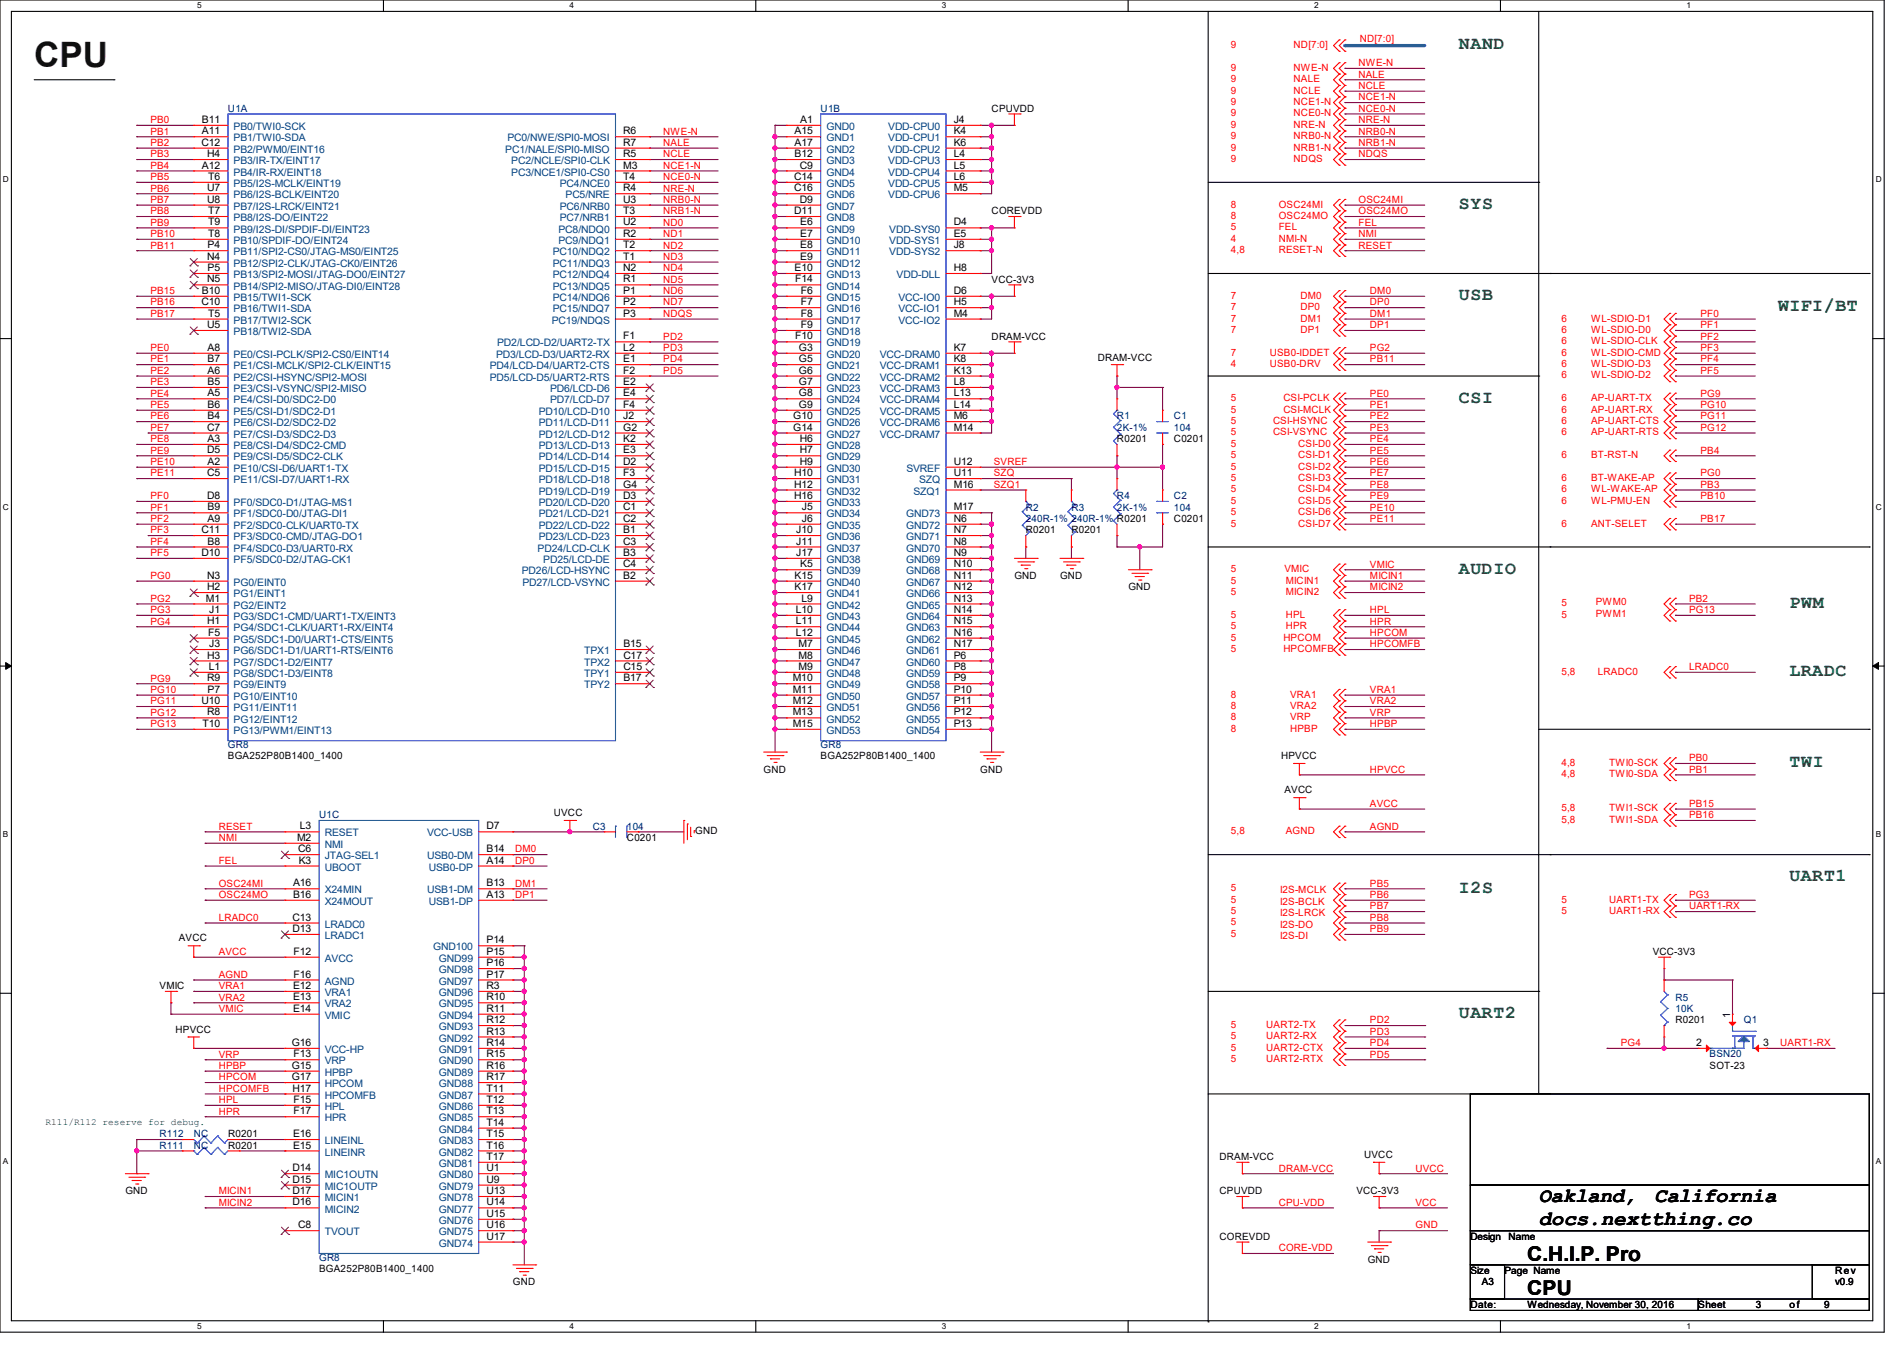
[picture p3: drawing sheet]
<svg xmlns="http://www.w3.org/2000/svg" width="297mm" height="210mm" viewBox="0 0 297 210" stroke-linecap="round" stroke-linejoin="round" font-family="sans-serif">
<defs><g id="words">
<text font-size="5.5" fill="#400000" x="5.3" y="10.4">CPU</text>
<g font-size="3.2">
<text x="240" y="187.6">Oakland,</text>
<text x="240" y="191.1">docs.nextthing.co</text>
<text x="258.1" y="187.6">California</text>
<text x="238.3" y="196.8">C.H.I.P. Pro</text>
<text x="238.3" y="202.1">CPU</text>
</g>
<g font-size="2.8" fill="#008000">
<text x="227.6" y="7.7">NAND</text>
<text x="227.6" y="32.6">SYS</text>
<text x="227.6" y="46.8">USB</text>
<text x="277.4" y="48.6">WIFI/BT</text>
<text x="227.6" y="62.8">CSI</text>
<text x="227.6" y="89.5">AUDIO</text>
<text x="279.1" y="94.8">PWM</text>
<text x="279.1" y="105.5">LRADC</text>
<text x="279.1" y="119.7">TWI</text>
<text x="279.1" y="137.5">UART1</text>
<text x="227.6" y="139.3">I2S</text>
<text x="227.6" y="158.8">UART2</text>
</g>
<g font-size="1.6" fill="#f00">
<text x="192" y="11">9</text>
<text x="192" y="7.5">9</text>
<text x="201.8" y="11">NWE-N</text>
<text x="201.8" y="7.5">ND[7:0]</text>
<text x="211.9" y="10.3">NWE-N</text>
<text x="212.1" y="6.6">ND[7:0]</text>
<text x="192" y="16.4">9</text>
<text x="192" y="14.6">9</text>
<text x="192" y="12.8">9</text>
<text x="201.8" y="16.4">NCE1-N</text>
<text x="201.8" y="14.6">NCLE</text>
<text x="201.8" y="12.8">NALE</text>
<text x="211.9" y="12.1">NALE</text>
<text x="211.9" y="13.9">NCLE</text>
<text x="211.9" y="17.4">NCE0-N</text>
<text x="211.9" y="15.7">NCE1-N</text>
<text x="23.5" y="22.8">PB2</text>
<text x="23.5" y="21">PB1</text>
<text x="23.5" y="19.2">PB0</text>
<text x="103.5" y="21">NWE-N</text>
<text x="103.5" y="22.8">NALE</text>
<text x="192" y="23.5">9</text>
<text x="192" y="21.7">9</text>
<text x="192" y="18.2">9</text>
<text x="192" y="19.9">9</text>
<text x="201.8" y="23.5">NRB1-N</text>
<text x="201.8" y="21.7">NRB0-N</text>
<text x="201.8" y="18.2">NCE0-N</text>
<text x="201.8" y="19.9">NRE-N</text>
<text x="211.9" y="22.8">NRB1-N</text>
<text x="211.9" y="21">NRB0-N</text>
<text x="211.9" y="19.2">NRE-N</text>
<text x="23.5" y="26.3">PB4</text>
<text x="23.5" y="24.6">PB3</text>
<text x="23.5" y="28.1">PB5</text>
<text x="23.5" y="29.9">PB6</text>
<text x="103.5" y="24.6">NCLE</text>
<text x="103.5" y="28.1">NCE0-N</text>
<text x="103.5" y="29.9">NRE-N</text>
<text x="103.5" y="26.3">NCE1-N</text>
<text x="192" y="25.3">9</text>
<text x="201.8" y="25.3">NDQS</text>
<text x="211.9" y="24.6">NDQS</text>
<text x="23.5" y="31.7">PB7</text>
<text x="23.5" y="33.4">PB8</text>
<text x="23.5" y="35.2">PB9</text>
<text x="103.5" y="35.2">ND0</text>
<text x="103.5" y="31.7">NRB0-N</text>
<text x="103.5" y="33.4">NRB1-N</text>
<text x="192" y="32.4">8</text>
<text x="192" y="34.2">8</text>
<text x="192" y="35.9">5</text>
<text x="199.5" y="32.4">OSC24MI</text>
<text x="199.5" y="34.2">OSC24MO</text>
<text x="199.5" y="35.9">FEL</text>
<text x="211.9" y="31.7">OSC24MI</text>
<text x="211.9" y="33.4">OSC24MO</text>
<text x="211.9" y="35.2">FEL</text>
<text x="23.5" y="38.8">PB11</text>
<text x="23.5" y="37">PB10</text>
<text x="103.5" y="37">ND1</text>
<text x="103.5" y="38.8">ND2</text>
<text x="103.5" y="40.6">ND3</text>
<text x="192" y="39.5">4,8</text>
<text x="192" y="37.7">4</text>
<text x="199.5" y="39.5">RESET-N</text>
<text x="199.5" y="37.7">NMI-N</text>
<text x="211.9" y="37">NMI</text>
<text x="211.9" y="38.8">RESET</text>
<text x="23.5" y="47.7">PB16</text>
<text x="23.5" y="45.9">PB15</text>
<text x="103.5" y="42.3">ND4</text>
<text x="103.5" y="44.1">ND5</text>
<text x="103.5" y="45.9">ND6</text>
<text x="103.5" y="47.7">ND7</text>
<text x="192" y="46.6">7</text>
<text x="202.9" y="46.6">DM0</text>
<text x="213.7" y="45.9">DM0</text>
<text x="213.7" y="47.7">DP0</text>
<text x="23.5" y="49.4">PB17</text>
<text x="103.5" y="49.4">NDQS</text>
<text x="103.5" y="53">PD2</text>
<text x="192" y="50.2">7</text>
<text x="192" y="48.4">7</text>
<text x="192" y="51.9">7</text>
<text x="202.9" y="50.2">DM1</text>
<text x="202.9" y="48.4">DP0</text>
<text x="202.9" y="51.9">DP1</text>
<text x="213.7" y="49.4">DM1</text>
<text x="213.7" y="51.2">DP1</text>
<text x="243.6" y="50.2">6</text>
<text x="243.6" y="51.9">6</text>
<text x="243.6" y="53.7">6</text>
<text x="248.2" y="50.2">WL-SDIO-D1</text>
<text x="248.2" y="51.9">WL-SDIO-D0</text>
<text x="248.2" y="53.7">WL-SDIO-CLK</text>
<text x="265.3" y="49.4">PF0</text>
<text x="265.3" y="51.2">PF1</text>
<text x="265.3" y="53">PF2</text>
<text x="23.5" y="56.6">PE1</text>
<text x="23.5" y="54.8">PE0</text>
<text x="23.5" y="58.3">PE2</text>
<text x="103.5" y="58.3">PD5</text>
<text x="103.5" y="54.8">PD3</text>
<text x="103.5" y="56.6">PD4</text>
<text x="192" y="55.5">7</text>
<text x="192" y="57.3">4</text>
<text x="198.1" y="55.5">USB0-IDDET</text>
<text x="198.1" y="57.3">USB0-DRV</text>
<text x="213.7" y="54.8">PG2</text>
<text x="213.7" y="56.6">PB11</text>
<text x="243.6" y="55.5">6</text>
<text x="243.6" y="57.3">6</text>
<text x="243.6" y="59.1">6</text>
<text x="248.2" y="55.5">WL-SDIO-CMD</text>
<text x="248.2" y="57.3">WL-SDIO-D3</text>
<text x="248.2" y="59.1">WL-SDIO-D2</text>
<text x="265.3" y="56.6">PF4</text>
<text x="265.3" y="58.3">PF5</text>
<text x="265.3" y="54.8">PF3</text>
<text x="23.5" y="60.1">PE3</text>
<text x="23.5" y="61.9">PE4</text>
<text x="23.5" y="63.7">PE5</text>
<text x="23.5" y="65.4">PE6</text>
<text x="192" y="64.4">5</text>
<text x="192" y="62.6">5</text>
<text x="200.2" y="64.4">CSI-MCLK</text>
<text x="200.2" y="62.6">CSI-PCLK</text>
<text x="213.7" y="61.9">PE0</text>
<text x="213.7" y="63.7">PE1</text>
<text x="213.7" y="65.4">PE2</text>
<text x="243.6" y="64.4">6</text>
<text x="243.6" y="62.6">6</text>
<text x="248.2" y="64.4">AP-UART-RX</text>
<text x="248.2" y="62.6">AP-UART-TX</text>
<text x="265.3" y="61.9">PG9</text>
<text x="265.3" y="63.7">PG10</text>
<text x="265.3" y="65.4">PG11</text>
<text x="23.5" y="67.2">PE7</text>
<text x="23.5" y="69">PE8</text>
<text x="23.5" y="70.8">PE9</text>
<text x="192" y="69.7">5</text>
<text x="192" y="71.5">5</text>
<text x="192" y="66.2">5</text>
<text x="192" y="67.9">5</text>
<text x="198.6" y="66.2">CSI-HSYNC</text>
<text x="198.6" y="67.9">CSI-VSYNC</text>
<text x="202.5" y="69.7">CSI-D0</text>
<text x="202.5" y="71.5">CSI-D1</text>
<text x="213.7" y="69">PE4</text>
<text x="213.7" y="67.2">PE3</text>
<text x="213.7" y="70.8">PE5</text>
<text x="243.6" y="71.5">6</text>
<text x="243.6" y="66.2">6</text>
<text x="243.6" y="67.9">6</text>
<text x="248.2" y="71.5">BT-RST-N</text>
<text x="248.2" y="66.2">AP-UART-CTS</text>
<text x="248.2" y="67.9">AP-UART-RTS</text>
<text x="265.3" y="70.8">PB4</text>
<text x="265.3" y="67.2">PG12</text>
<text x="23.5" y="77.9">PF0</text>
<text x="23.5" y="72.6">PE10</text>
<text x="23.5" y="74.3">PE11</text>
<text x="155" y="74.3">SZQ</text>
<text x="155" y="72.6">SVREF</text>
<text x="155" y="76.1">SZQ1</text>
<text x="192" y="75.1">5</text>
<text x="192" y="76.8">5</text>
<text x="192" y="73.3">5</text>
<text x="202.5" y="75.1">CSI-D3</text>
<text x="202.5" y="76.8">CSI-D4</text>
<text x="202.5" y="73.3">CSI-D2</text>
<text x="213.7" y="74.3">PE7</text>
<text x="213.7" y="72.6">PE6</text>
<text x="213.7" y="77.9">PE9</text>
<text x="213.7" y="76.1">PE8</text>
<text x="243.6" y="75.1">6</text>
<text x="243.6" y="76.8">6</text>
<text x="248.2" y="75.1">BT-WAKE-AP</text>
<text x="248.2" y="76.8">WL-WAKE-AP</text>
<text x="265.3" y="74.3">PG0</text>
<text x="265.3" y="76.1">PB3</text>
<text x="265.3" y="77.9">PB10</text>
<text x="23.5" y="81.4">PF2</text>
<text x="23.5" y="79.7">PF1</text>
<text x="23.5" y="83.2">PF3</text>
<text x="192" y="78.6">5</text>
<text x="192" y="80.4">5</text>
<text x="192" y="82.2">5</text>
<text x="202.5" y="78.6">CSI-D5</text>
<text x="202.5" y="80.4">CSI-D6</text>
<text x="202.5" y="82.2">CSI-D7</text>
<text x="213.7" y="81.4">PE11</text>
<text x="213.7" y="79.7">PE10</text>
<text x="243.6" y="82.2">6</text>
<text x="243.6" y="78.6">6</text>
<text x="248.2" y="82.2">ANT-SELET</text>
<text x="248.2" y="78.6">WL-PMU-EN</text>
<text x="265.3" y="81.4">PB17</text>
<text x="23.5" y="86.8">PF5</text>
<text x="23.5" y="85">PF4</text>
<text x="192" y="89.3">5</text>
<text x="200.4" y="89.3">VMIC</text>
<text x="213.7" y="88.6">VMIC</text>
<text x="23.5" y="93.9">PG2</text>
<text x="23.5" y="95.7">PG3</text>
<text x="23.5" y="90.3">PG0</text>
<text x="192" y="91.1">5</text>
<text x="192" y="92.8">5</text>
<text x="200.6" y="91.1">MICIN1</text>
<text x="200.6" y="92.8">MICIN2</text>
<text x="213.7" y="90.3">MICIN1</text>
<text x="213.7" y="92.1">MICIN2</text>
<text x="213.7" y="95.7">HPL</text>
<text x="243.6" y="94.6">5</text>
<text x="248.9" y="94.4">PWM0</text>
<text x="263.5" y="95.7">PG13</text>
<text x="263.5" y="93.9">PB2</text>
<text x="23.5" y="97.4">PG4</text>
<text x="192" y="98.2">5</text>
<text x="192" y="96.4">5</text>
<text x="192" y="99.9">5</text>
<text x="192" y="101.7">5</text>
<text x="200.2" y="99.9">HPCOM</text>
<text x="200.2" y="101.7">HPCOMFB</text>
<text x="200.6" y="98.2">HPR</text>
<text x="200.6" y="96.4">HPL</text>
<text x="213.7" y="99.2">HPCOM</text>
<text x="213.7" y="97.4">HPR</text>
<text x="213.7" y="101">HPCOMFB</text>
<text x="243.6" y="96.4">5</text>
<text x="248.9" y="96.2">PWM1</text>
<text x="23.5" y="106.3">PG9</text>
<text x="243.6" y="105.3">5,8</text>
<text x="249.3" y="105.3">LRADC0</text>
<text x="263.5" y="104.6">LRADC0</text>
<text x="23.5" y="108.1">PG10</text>
<text x="23.5" y="109.9">PG11</text>
<text x="23.5" y="111.7">PG12</text>
<text x="23.5" y="113.5">PG13</text>
<text x="192" y="112.4">8</text>
<text x="192" y="108.8">8</text>
<text x="192" y="110.6">8</text>
<text x="201.3" y="112.4">VRP</text>
<text x="201.3" y="108.8">VRA1</text>
<text x="201.3" y="110.6">VRA2</text>
<text x="213.7" y="109.9">VRA2</text>
<text x="213.7" y="111.7">VRP</text>
<text x="213.7" y="108.1">VRA1</text>
<text x="213.7" y="113.5">HPBP</text>
<text x="192" y="114.2">8</text>
<text x="201.3" y="114.2">HPBP</text>
<text x="243.6" y="119.5">4,8</text>
<text x="251" y="119.5">TWI0-SCK</text>
<text x="263.5" y="118.8">PB0</text>
<text x="213.7" y="125.9">AVCC</text>
<text x="213.7" y="120.6">HPVCC</text>
<text x="243.6" y="121.3">4,8</text>
<text x="251" y="121.3">TWI0-SDA</text>
<text x="263.5" y="120.6">PB1</text>
<text x="263.5" y="125.9">PB15</text>
<text x="34.1" y="131.2">NMI</text>
<text x="34.1" y="129.5">RESET</text>
<text x="192" y="130.2">5,8</text>
<text x="200.6" y="130.2">AGND</text>
<text x="213.7" y="129.5">AGND</text>
<text x="243.6" y="126.6">5,8</text>
<text x="243.6" y="128.4">5,8</text>
<text x="251" y="126.6">TWI1-SCK</text>
<text x="251" y="128.4">TWI1-SDA</text>
<text x="263.5" y="127.7">PB16</text>
<text x="34.1" y="134.8">FEL</text>
<text x="80.3" y="134.8">DP0</text>
<text x="80.3" y="133">DM0</text>
<text x="34.1" y="143.7">LRADC0</text>
<text x="34.1" y="138.3">OSC24MI</text>
<text x="34.1" y="140.1">OSC24MO</text>
<text x="80.3" y="140.1">DP1</text>
<text x="80.3" y="138.3">DM1</text>
<text x="192" y="139.1">5</text>
<text x="192" y="140.8">5</text>
<text x="192" y="142.6">5</text>
<text x="199.7" y="139.4">I2S-MCLK</text>
<text x="199.7" y="141.2">I2S-BCLK</text>
<text x="199.7" y="143">I2S-LRCK</text>
<text x="213.7" y="141.9">PB7</text>
<text x="213.7" y="143.7">PB8</text>
<text x="213.7" y="138.3">PB5</text>
<text x="213.7" y="140.1">PB6</text>
<text x="243.6" y="140.8">5</text>
<text x="243.6" y="142.6">5</text>
<text x="251" y="140.8">UART1-TX</text>
<text x="251" y="142.6">UART1-RX</text>
<text x="263.5" y="140.1">PG3</text>
<text x="263.5" y="141.9">UART1-RX</text>
<text x="34.1" y="149">AVCC</text>
<text x="192" y="144.4">5</text>
<text x="192" y="146.2">5</text>
<text x="199.7" y="144.7">I2S-DO</text>
<text x="199.7" y="146.5">I2S-DI</text>
<text x="213.7" y="145.5">PB9</text>
<text x="34.1" y="154.3">VRA1</text>
<text x="34.1" y="152.6">AGND</text>
<text x="34.1" y="157.9">VMIC</text>
<text x="34.1" y="156.1">VRA2</text>
<text x="192" y="160.4">5</text>
<text x="197.5" y="160.4">UART2-TX</text>
<text x="213.7" y="159.7">PD2</text>
<text x="213.7" y="161.5">PD3</text>
<text x="34.1" y="166.8">HPBP</text>
<text x="34.1" y="165">VRP</text>
<text x="192" y="162.2">5</text>
<text x="192" y="164">5</text>
<text x="192" y="165.7">5</text>
<text x="197.5" y="162.2">UART2-RX</text>
<text x="197.5" y="164">UART2-CTX</text>
<text x="197.5" y="165.7">UART2-RTX</text>
<text x="213.7" y="165">PD5</text>
<text x="213.7" y="163.2">PD4</text>
<text x="252.8" y="163.2">PG4</text>
<text x="277.7" y="163.2">UART1-RX</text>
<text x="34.1" y="168.6">HPCOM</text>
<text x="34.1" y="173.9">HPR</text>
<text x="34.1" y="172.1">HPL</text>
<text x="34.1" y="170.3">HPCOMFB</text>
<text x="199.5" y="182.8">DRAM-VCC</text>
<text x="220.8" y="182.8">UVCC</text>
<text x="34.1" y="186.3">MICIN1</text>
<text x="34.1" y="188.1">MICIN2</text>
<text x="199.5" y="188.1">CPU-VDD</text>
<text x="220.8" y="188.1">VCC</text>
<text x="220.8" y="191.7">GND</text>
<text x="199.5" y="195.2">CORE-VDD</text>
</g>
<g font-size="1.6" fill="#000080">
<text x="35.6" y="17.4">U1A</text>
<text x="128" y="17.4">U1B</text>
<text x="174.2" y="65.4">R1</text>
<text x="183.1" y="65.4">C1</text>
<text x="174.2" y="67.2">2K-1%</text>
<text x="183.1" y="67.2">104</text>
<text x="174.2" y="77.9">R4</text>
<text x="183.1" y="77.9">C2</text>
<text x="160" y="79.7">R2</text>
<text x="160" y="81.4">240R-1% 240R-1% R0201</text>
<text x="167.1" y="79.7">R3</text>
<text x="174.2" y="79.7">2K-1%</text>
<text x="183.1" y="79.7">104</text>
<text x="35.6" y="116.6">GR8</text>
<text x="128" y="116.6">GR8</text>
<text x="49.8" y="127.7">U1C</text>
<text x="92.5" y="129.5">C3</text>
<text x="97.8" y="129.5">104</text>
<text x="261.4" y="156.1">R5</text>
<text x="261.4" y="157.9">10K</text>
<text x="272" y="159.7">Q1</text>
<text x="266.7" y="165">BSN20</text>
<text x="24.9" y="179.2">R111</text>
<text x="24.9" y="177.5">R112</text>
<text x="30.2" y="179.2">NC</text>
<text x="30.2" y="177.5">NC</text>
<text x="49.8" y="196.8">GR8</text>
</g>
<g font-size="1.6">
<text x="154.7" y="17.4">CPUVDD</text>
<text x="31.4" y="22.7">C12</text>
<text x="31.5" y="19.2">B11</text>
<text x="31.5" y="21">A11</text>
<text x="97.2" y="22.7">R7</text>
<text x="97.2" y="21">R6</text>
<text x="124" y="21">A15</text>
<text x="124" y="22.7">A17</text>
<text x="124.8" y="19.2">A1</text>
<text x="148.8" y="19.2">J4</text>
<text x="148.8" y="21">K4</text>
<text x="148.8" y="22.7">K6</text>
<text x="31.5" y="26.3">A12</text>
<text x="32.3" y="24.5">H4</text>
<text x="32.3" y="29.8">U7</text>
<text x="32.5" y="28.1">T6</text>
<text x="97.2" y="26.3">M3</text>
<text x="97.2" y="24.5">R5</text>
<text x="97.2" y="28.1">T4</text>
<text x="97.2" y="29.8">R4</text>
<text x="123.9" y="28.1">C14</text>
<text x="123.9" y="29.8">C16</text>
<text x="124" y="24.5">B12</text>
<text x="124.8" y="26.3">C9</text>
<text x="148.8" y="24.5">L4</text>
<text x="148.8" y="26.3">L5</text>
<text x="148.8" y="28.1">L6</text>
<text x="148.8" y="29.8">M5</text>
<text x="32.3" y="31.6">U8</text>
<text x="32.5" y="33.4">T7</text>
<text x="32.5" y="35.2">T9</text>
<text x="97.2" y="35.2">U2</text>
<text x="97.2" y="31.6">U3</text>
<text x="97.2" y="33.4">T3</text>
<text x="123.9" y="33.4">D11</text>
<text x="124.8" y="31.6">D9</text>
<text x="124.8" y="35.2">E6</text>
<text x="148.8" y="35.2">D4</text>
<text x="154.7" y="33.4">COREVDD</text>
<text x="32.3" y="40.5">N4</text>
<text x="32.4" y="38.7">P4</text>
<text x="32.5" y="37">T8</text>
<text x="97.2" y="38.7">T2</text>
<text x="97.2" y="40.5">T1</text>
<text x="97.2" y="37">R2</text>
<text x="124.8" y="37">E7</text>
<text x="124.8" y="38.7">E8</text>
<text x="124.8" y="40.5">E9</text>
<text x="148.8" y="37">E5</text>
<text x="148.8" y="38.7">J8</text>
<text x="31.4" y="47.6">C10</text>
<text x="31.5" y="45.8">B10</text>
<text x="32.3" y="44.1">N5</text>
<text x="32.4" y="42.3">P5</text>
<text x="97.2" y="44.1">R1</text>
<text x="97.2" y="42.3">N2</text>
<text x="97.2" y="45.8">P1</text>
<text x="97.2" y="47.6">P2</text>
<text x="124" y="42.3">E10</text>
<text x="124" y="44.1">F14</text>
<text x="124.9" y="45.8">F6</text>
<text x="124.9" y="47.6">F7</text>
<text x="148.8" y="42.3">H8</text>
<text x="148.8" y="45.8">D6</text>
<text x="148.8" y="47.6">H5</text>
<text x="154.7" y="44.1">VCC-3V3</text>
<text x="32.3" y="51.2">U5</text>
<text x="32.5" y="49.4">T5</text>
<text x="97.2" y="53">F1</text>
<text x="97.2" y="49.4">P3</text>
<text x="124" y="53">F10</text>
<text x="124.9" y="49.4">F8</text>
<text x="124.9" y="51.2">F9</text>
<text x="148.8" y="49.4">M4</text>
<text x="154.7" y="53">DRAM-VCC</text>
<text x="32.4" y="54.7">A8</text>
<text x="32.4" y="56.5">B7</text>
<text x="32.4" y="58.3">A6</text>
<text x="97.2" y="56.5">E1</text>
<text x="97.2" y="58.3">F2</text>
<text x="97.2" y="54.7">L2</text>
<text x="124.6" y="54.7">G3</text>
<text x="124.6" y="56.5">G5</text>
<text x="124.6" y="58.3">G6</text>
<text x="148.8" y="54.7">K7</text>
<text x="148.8" y="56.5">K8</text>
<text x="148.8" y="58.3">K13</text>
<text x="171.2" y="56.4">DRAM-VCC</text>
<text x="32.4" y="60.1">B5</text>
<text x="32.4" y="61.9">A5</text>
<text x="32.4" y="63.6">B6</text>
<text x="32.4" y="65.4">B4</text>
<text x="97.2" y="63.6">F4</text>
<text x="97.2" y="65.4">J2</text>
<text x="97.2" y="60.1">E2</text>
<text x="97.2" y="61.9">E4</text>
<text x="123.7" y="65.4">G10</text>
<text x="124.6" y="60.1">G7</text>
<text x="124.6" y="61.9">G8</text>
<text x="124.6" y="63.6">G9</text>
<text x="148.8" y="60.1">L8</text>
<text x="148.8" y="61.9">L13</text>
<text x="148.8" y="63.6">L14</text>
<text x="148.8" y="65.4">M6</text>
<text x="32.3" y="67.2">C7</text>
<text x="32.3" y="70.7">D5</text>
<text x="32.4" y="69">A3</text>
<text x="97.2" y="67.2">G2</text>
<text x="97.2" y="69">K2</text>
<text x="97.2" y="70.7">E3</text>
<text x="123.7" y="67.2">G14</text>
<text x="124.8" y="69">H6</text>
<text x="124.8" y="70.7">H7</text>
<text x="148.8" y="67.2">M14</text>
<text x="174.2" y="69">R0201</text>
<text x="183.1" y="69">C0201</text>
<text x="32.3" y="74.3">C5</text>
<text x="32.3" y="77.9">D8</text>
<text x="32.4" y="72.5">A2</text>
<text x="97.2" y="72.5">D2</text>
<text x="97.2" y="74.3">F3</text>
<text x="97.2" y="76.1">G4</text>
<text x="97.2" y="77.9">D3</text>
<text x="123.9" y="74.3">H10</text>
<text x="123.9" y="76.1">H12</text>
<text x="123.9" y="77.9">H16</text>
<text x="124.8" y="72.5">H9</text>
<text x="148.8" y="72.5">U12</text>
<text x="148.8" y="76.1">M16</text>
<text x="148.8" y="74.3">U11</text>
<text x="31.4" y="83.2">C11</text>
<text x="32.4" y="79.6">B9</text>
<text x="32.4" y="81.4">A9</text>
<text x="97.2" y="79.6">C1</text>
<text x="97.2" y="81.4">C2</text>
<text x="97.2" y="83.2">B1</text>
<text x="124.2" y="83.2">J10</text>
<text x="125.1" y="79.6">J5</text>
<text x="125.1" y="81.4">J6</text>
<text x="148.8" y="79.6">M17</text>
<text x="148.8" y="81.4">N6</text>
<text x="148.8" y="83.2">N7</text>
<text x="160" y="83.2">R0201</text>
<text x="167.1" y="83.2">R0201</text>
<text x="183.1" y="81.4">C0201</text>
<text x="31.4" y="86.7">D10</text>
<text x="32.4" y="85">B8</text>
<text x="97.2" y="88.5">C4</text>
<text x="97.2" y="85">C3</text>
<text x="97.2" y="86.7">B3</text>
<text x="124.2" y="86.7">J17</text>
<text x="124.2" y="85">J11</text>
<text x="124.8" y="88.5">K5</text>
<text x="148.8" y="85">N8</text>
<text x="148.8" y="86.7">N9</text>
<text x="148.8" y="88.5">N10</text>
<text x="32.1" y="93.9">M1</text>
<text x="32.3" y="90.3">N3</text>
<text x="32.3" y="92.1">H2</text>
<text x="32.6" y="95.6">J1</text>
<text x="97.2" y="90.3">B2</text>
<text x="124" y="92.1">K17</text>
<text x="124" y="90.3">K15</text>
<text x="124.1" y="95.6">L10</text>
<text x="125" y="93.9">L9</text>
<text x="148.8" y="90.3">N11</text>
<text x="148.8" y="92.1">N12</text>
<text x="148.8" y="93.9">N13</text>
<text x="148.8" y="95.6">N14</text>
<text x="158.2" y="90.3">GND</text>
<text x="165.4" y="90.3">GND</text>
<text x="176" y="92.1">GND</text>
<text x="32.3" y="97.4">H1</text>
<text x="32.5" y="99.2">F5</text>
<text x="32.6" y="101">J3</text>
<text x="97.2" y="101">B15</text>
<text x="124.1" y="97.4">L11</text>
<text x="124.1" y="99.2">L12</text>
<text x="124.6" y="101">M7</text>
<text x="148.8" y="97.4">N15</text>
<text x="148.8" y="99.2">N16</text>
<text x="148.8" y="101">N17</text>
<text x="32.3" y="102.7">H3</text>
<text x="32.3" y="106.3">R9</text>
<text x="32.6" y="104.5">L1</text>
<text x="97.2" y="102.7">C17</text>
<text x="97.2" y="104.5">C15</text>
<text x="97.2" y="106.3">B17</text>
<text x="123.7" y="106.3">M10</text>
<text x="124.6" y="102.7">M8</text>
<text x="124.6" y="104.5">M9</text>
<text x="148.8" y="102.7">P6</text>
<text x="148.8" y="104.5">P8</text>
<text x="148.8" y="106.3">P9</text>
<text x="31.4" y="109.9">U10</text>
<text x="31.6" y="113.4">T10</text>
<text x="32.3" y="111.6">R8</text>
<text x="32.4" y="108.1">P7</text>
<text x="123.7" y="108.1">M11</text>
<text x="123.7" y="109.9">M12</text>
<text x="123.7" y="111.6">M13</text>
<text x="123.7" y="113.4">M15</text>
<text x="148.8" y="108.1">P10</text>
<text x="148.8" y="109.9">P11</text>
<text x="148.8" y="111.6">P12</text>
<text x="148.8" y="113.4">P13</text>
<text x="35.6" y="118.4">BGA252P80B1400_1400</text>
<text x="128" y="118.4">BGA252P80B1400_1400</text>
<text x="199.9" y="118.4">HPVCC</text>
<text x="119.1" y="120.6">GND</text>
<text x="152.9" y="120.6">GND</text>
<text x="200.4" y="123.8">AVCC</text>
<text x="46.4" y="131.2">M2</text>
<text x="46.8" y="129.4">L3</text>
<text x="75.9" y="129.4">D7</text>
<text x="86.4" y="127.3">UVCC</text>
<text x="97.8" y="131.2">C0201</text>
<text x="108.5" y="130.2">GND</text>
<text x="46.5" y="133">C6</text>
<text x="46.6" y="134.8">K3</text>
<text x="75.9" y="133">B14</text>
<text x="75.9" y="134.8">A14</text>
<text x="45.6" y="143.6">C13</text>
<text x="45.7" y="138.3">A16</text>
<text x="45.7" y="140.1">B16</text>
<text x="75.9" y="138.3">B13</text>
<text x="75.9" y="140.1">A13</text>
<text x="27.9" y="146.9">AVCC</text>
<text x="45.6" y="145.4">D13</text>
<text x="45.8" y="149">F12</text>
<text x="75.9" y="147.2">P14</text>
<text x="75.9" y="149">P15</text>
<text x="257.8" y="149">VCC-3V3</text>
<text x="24.9" y="154.3">VMIC</text>
<text x="45.7" y="154.3">E12</text>
<text x="45.8" y="152.5">F16</text>
<text x="75.9" y="150.8">P16</text>
<text x="75.9" y="152.5">P17</text>
<text x="75.9" y="154.3">R3</text>
<text x="27.4" y="161.1">HPVCC</text>
<text x="45.7" y="157.9">E14</text>
<text x="45.7" y="156.1">E13</text>
<text x="75.9" y="156.1">R10</text>
<text x="75.9" y="157.9">R11</text>
<text x="75.9" y="159.6">R12</text>
<text x="75.9" y="161.4">R13</text>
<text x="261.4" y="159.7">R0201</text>
<text x="269.9" y="158.8" transform="rotate(-90 269.9 158.8)">1</text>
<text x="45.5" y="166.8">G15</text>
<text x="45.5" y="163.2">G16</text>
<text x="45.8" y="165">F13</text>
<text x="75.9" y="163.2">R14</text>
<text x="75.9" y="165">R15</text>
<text x="75.9" y="166.8">R16</text>
<text x="264.6" y="163.2">2</text>
<text x="266.7" y="166.8">SOT-23</text>
<text x="275" y="163.2">3</text>
<text x="45.5" y="168.5">G17</text>
<text x="45.6" y="170.3">H17</text>
<text x="45.8" y="172.1">F15</text>
<text x="45.8" y="173.9">F17</text>
<text x="75.9" y="168.5">R17</text>
<text x="75.9" y="170.3">T11</text>
<text x="75.9" y="172.1">T12</text>
<text x="75.9" y="173.9">T13</text>
<text x="35.6" y="179.2">R0201</text>
<text x="35.6" y="177.5">R0201</text>
<text x="45.7" y="177.4">E16</text>
<text x="45.7" y="179.2">E15</text>
<text x="75.9" y="175.6">T14</text>
<text x="75.9" y="177.4">T15</text>
<text x="75.9" y="179.2">T16</text>
<text x="45.6" y="182.8">D14</text>
<text x="45.6" y="184.5">D15</text>
<text x="75.9" y="181">T17</text>
<text x="75.9" y="182.8">U1</text>
<text x="75.9" y="184.5">U9</text>
<text x="190.2" y="181">DRAM-VCC</text>
<text x="212.8" y="180.7">UVCC</text>
<text x="19.6" y="186.3">GND</text>
<text x="45.6" y="188.1">D16</text>
<text x="45.6" y="186.3">D17</text>
<text x="46.5" y="191.6">C8</text>
<text x="75.9" y="186.3">U13</text>
<text x="75.9" y="188.1">U14</text>
<text x="75.9" y="189.9">U15</text>
<text x="75.9" y="191.6">U16</text>
<text x="190.2" y="186.3">CPUVDD</text>
<text x="211.6" y="186.3">VCC-3V3</text>
<text x="75.9" y="193.4">U17</text>
<text x="190.2" y="193.5">COREVDD</text>
<text x="213.4" y="197">GND</text>
<text x="229.4" y="193.5">Design</text>
<text x="235.3" y="193.5">Name</text>
<text x="49.8" y="198.5">BGA252P80B1400_1400</text>
<text x="80" y="200.6">GND</text>
<text x="229.4" y="198.8">Size</text>
<text x="231.1" y="200.6">A3</text>
<text x="234.7" y="198.8">Page Name</text>
<text x="286.3" y="200.6">v0.9</text>
<text x="286.3" y="198.8">Rev</text>
<text x="229.4" y="204.1">Date:</text>
<text x="238.3" y="204.1">Wednesday, November 30, 2016</text>
<text x="264.9" y="204.1">Sheet</text>
<text x="273.9" y="204.1">3</text>
<text x="279.1" y="204.1">o f</text>
<text x="284.6" y="204.1">9</text>
</g>
<g font-size="1.6" fill="#004080">
<text x="36.4" y="20.3">PB0/TWI0-SCK</text>
<text x="36.4" y="22.1">PB1/TWI0-SDA</text>
<text x="36.4" y="23.8">PB2/PWM0/EINT16</text>
<text x="78.8" y="23.8">PC1/NALE/SPI0-MISO</text>
<text x="79.2" y="22.1">PC0/NWE/SPI0-MOSI</text>
<text x="128.9" y="20.3">GND0</text>
<text x="128.9" y="22.1">GND1</text>
<text x="128.9" y="23.8">GND2</text>
<text x="138.6" y="20.3">VDD-CPU0</text>
<text x="138.6" y="22.1">VDD-CPU1</text>
<text x="138.6" y="23.8">VDD-CPU2</text>
<text x="36.4" y="25.6">PB3/IR-TX/EINT17</text>
<text x="36.4" y="27.4">PB4/IR-RX/EINT18</text>
<text x="36.4" y="29.2">PB5/I2S-MCLK/EINT19</text>
<text x="79.8" y="27.4">PC3/NCE1/SPI0-CS0</text>
<text x="79.8" y="25.6">PC2/NCLE/SPI0-CLK</text>
<text x="87.3" y="29.2">PC4/NCE0</text>
<text x="128.9" y="27.4">GND4</text>
<text x="128.9" y="29.2">GND5</text>
<text x="128.9" y="25.6">GND3</text>
<text x="138.6" y="25.6">VDD-CPU3</text>
<text x="138.6" y="27.4">VDD-CPU4</text>
<text x="138.6" y="29.2">VDD-CPU5</text>
<text x="36.4" y="30.9">PB6/I2S-BCLK/EINT20</text>
<text x="36.4" y="32.7">PB7/I2S-LRCK/EINT21</text>
<text x="36.4" y="34.5">PB8/I2S-DO/EINT22</text>
<text x="87.3" y="32.7">PC6/NRB0</text>
<text x="87.3" y="34.5">PC7/NRB1</text>
<text x="88.2" y="30.9">PC5/NRE</text>
<text x="128.9" y="30.9">GND6</text>
<text x="128.9" y="32.7">GND7</text>
<text x="128.9" y="34.5">GND8</text>
<text x="138.6" y="30.9">VDD-CPU6</text>
<text x="36.4" y="36.3">PB9/I2S-DI/SPDIF-DI/EINT23</text>
<text x="36.4" y="38.1">PB10/SPDIF-DO/EINT24</text>
<text x="36.4" y="39.8">PB11/SPI2-CS0/JTAG-MS0/EINT25</text>
<text x="36.4" y="41.6">PB12/SPI2-CLK/JTAG-CK0/EINT26</text>
<text x="86.2" y="39.8">PC10/NDQ2</text>
<text x="86.2" y="41.6">PC11/NDQ3</text>
<text x="87.1" y="36.3">PC8/NDQ0</text>
<text x="87.1" y="38.1">PC9/NDQ1</text>
<text x="128.9" y="36.3">GND9</text>
<text x="128.9" y="38.1">GND10</text>
<text x="128.9" y="39.8">GND11</text>
<text x="128.9" y="41.6">GND12</text>
<text x="138.7" y="36.3">VDD-SYS0</text>
<text x="138.7" y="38.1">VDD-SYS1</text>
<text x="138.7" y="39.8">VDD-SYS2</text>
<text x="36.4" y="43.4">PB13/SPI2-MOSI/JTAG-DO0/EINT27</text>
<text x="36.4" y="45.2">PB14/SPI2-MISO/JTAG-DI0/EINT28</text>
<text x="36.4" y="46.9">PB15/TWI1-SCK</text>
<text x="86.2" y="45.2">PC13/NDQ5</text>
<text x="86.2" y="43.4">PC12/NDQ4</text>
<text x="86.2" y="46.9">PC14/NDQ6</text>
<text x="128.9" y="43.4">GND13</text>
<text x="128.9" y="45.2">GND14</text>
<text x="128.9" y="46.9">GND15</text>
<text x="139.9" y="43.4">VDD-DLL</text>
<text x="140.2" y="46.9">VCC-IO0</text>
<text x="36.4" y="48.7">PB16/TWI1-SDA</text>
<text x="36.4" y="50.5">PB17/TWI2-SCK</text>
<text x="36.4" y="52.3">PB18/TWI2-SDA</text>
<text x="86.1" y="50.5">PC19/NDQS</text>
<text x="86.2" y="48.7">PC15/NDQ7</text>
<text x="128.9" y="48.7">GND16</text>
<text x="128.9" y="50.5">GND17</text>
<text x="128.9" y="52.3">GND18</text>
<text x="140.2" y="48.7">VCC-IO1</text>
<text x="140.2" y="50.5">VCC-IO2</text>
<text x="36.4" y="55.8">PE0/CSI-PCLK/SPI2-CS0/EINT14</text>
<text x="36.4" y="57.6">PE1/CSI-MCLK/SPI2-CLK/EINT15</text>
<text x="36.4" y="59.4">PE2/CSI-HSYNC/SPI2-MOSI</text>
<text x="76.4" y="57.6">PD4/LCD-D4/UART2-CTS</text>
<text x="76.4" y="59.4">PD5/LCD-D5/UART2-RTS</text>
<text x="77.4" y="55.8">PD3/LCD-D3/UART2-RX</text>
<text x="77.6" y="54.1">PD2/LCD-D2/UART2-TX</text>
<text x="128.9" y="54.1">GND19</text>
<text x="128.9" y="55.8">GND20</text>
<text x="128.9" y="57.6">GND21</text>
<text x="128.9" y="59.4">GND22</text>
<text x="137.2" y="55.8">VCC-DRAM0</text>
<text x="137.2" y="57.6">VCC-DRAM1</text>
<text x="137.2" y="59.4">VCC-DRAM2</text>
<text x="36.4" y="61.2">PE3/CSI-VSYNC/SPI2-MISO</text>
<text x="36.4" y="63">PE4/CSI-D0/SDC2-D0</text>
<text x="36.4" y="64.7">PE5/CSI-D1/SDC2-D1</text>
<text x="84" y="64.7">PD10/LCD-D10</text>
<text x="85.8" y="61.2">PD6/LCD-D6</text>
<text x="85.8" y="63">PD7/LCD-D7</text>
<text x="128.9" y="61.2">GND23</text>
<text x="128.9" y="63">GND24</text>
<text x="128.9" y="64.7">GND25</text>
<text x="137.2" y="61.2">VCC-DRAM3</text>
<text x="137.2" y="63">VCC-DRAM4</text>
<text x="137.2" y="64.7">VCC-DRAM5</text>
<text x="36.4" y="66.5">PE6/CSI-D2/SDC2-D2</text>
<text x="36.4" y="68.3">PE7/CSI-D3/SDC2-D3</text>
<text x="36.4" y="70.1">PE8/CSI-D4/SDC2-CMD</text>
<text x="36.4" y="71.8">PE9/CSI-D5/SDC2-CLK</text>
<text x="84" y="66.5">PD11/LCD-D11</text>
<text x="84" y="68.3">PD12/LCD-D12</text>
<text x="84" y="70.1">PD13/LCD-D13</text>
<text x="84" y="71.8">PD14/LCD-D14</text>
<text x="128.9" y="66.5">GND26</text>
<text x="128.9" y="68.3">GND27</text>
<text x="128.9" y="70.1">GND28</text>
<text x="128.9" y="71.8">GND29</text>
<text x="137.2" y="66.5">VCC-DRAM6</text>
<text x="137.2" y="68.3">VCC-DRAM7</text>
<text x="36.4" y="73.6">PE10/CSI-D6/UART1-TX</text>
<text x="36.4" y="75.4">PE11/CSI-D7/UART1-RX</text>
<text x="84" y="73.6">PD15/LCD-D15</text>
<text x="84" y="75.4">PD18/LCD-D18</text>
<text x="84" y="77.2">PD19/LCD-D19</text>
<text x="128.9" y="73.6">GND30</text>
<text x="128.9" y="75.4">GND31</text>
<text x="128.9" y="77.2">GND32</text>
<text x="141.4" y="73.6">SVREF</text>
<text x="142.5" y="77.2">SZQ1</text>
<text x="143.4" y="75.4">SZQ</text>
<text x="36.4" y="79">PF0/SDC0-D1/JTAG-MS1</text>
<text x="36.4" y="80.7">PF1/SDC0-D0/JTAG-DI1</text>
<text x="36.4" y="82.5">PF2/SDC0-CLK/UART0-TX</text>
<text x="84" y="79">PD20/LCD-D20</text>
<text x="84" y="80.7">PD21/LCD-D21</text>
<text x="84" y="82.5">PD22/LCD-D22</text>
<text x="128.9" y="79">GND33</text>
<text x="128.9" y="80.7">GND34</text>
<text x="128.9" y="82.5">GND35</text>
<text x="141.3" y="80.7">GND73</text>
<text x="141.3" y="82.5">GND72</text>
<text x="36.4" y="84.3">PF3/SDC0-CMD/JTAG-DO1</text>
<text x="36.4" y="86.1">PF4/SDC0-D3/UART0-RX</text>
<text x="36.4" y="87.8">PF5/SDC0-D2/JTAG-CK1</text>
<text x="81.4" y="89.6">PD26/LCD-HSYNC</text>
<text x="83.9" y="86.1">PD24/LCD-CLK</text>
<text x="84" y="84.3">PD23/LCD-D23</text>
<text x="84.7" y="87.8">PD25/LCD-DE</text>
<text x="128.9" y="89.6">GND39</text>
<text x="128.9" y="87.8">GND38</text>
<text x="128.9" y="86.1">GND37</text>
<text x="128.9" y="84.3">GND36</text>
<text x="141.3" y="84.3">GND71</text>
<text x="141.3" y="86.1">GND70</text>
<text x="141.3" y="87.8">GND69</text>
<text x="141.3" y="89.6">GND68</text>
<text x="36.4" y="91.4">PG0/EINT0</text>
<text x="36.4" y="93.2">PG1/EINT1</text>
<text x="36.4" y="95">PG2/EINT2</text>
<text x="81.5" y="91.4">PD27/LCD-VSYNC</text>
<text x="128.9" y="95">GND42</text>
<text x="128.9" y="93.2">GND41</text>
<text x="128.9" y="91.4">GND40</text>
<text x="141.3" y="91.4">GND67</text>
<text x="141.3" y="93.2">GND66</text>
<text x="141.3" y="95">GND65</text>
<text x="36.4" y="96.7">PG3/SDC1-CMD/UART1-TX/EINT3</text>
<text x="36.4" y="98.5">PG4/SDC1-CLK/UART1-RX/EINT4</text>
<text x="36.4" y="100.3">PG5/SDC1-D0/UART1-CTS/EINT5</text>
<text x="128.9" y="98.5">GND44</text>
<text x="128.9" y="100.3">GND45</text>
<text x="128.9" y="96.7">GND43</text>
<text x="141.3" y="96.7">GND64</text>
<text x="141.3" y="98.5">GND63</text>
<text x="141.3" y="100.3">GND62</text>
<text x="36.4" y="102.1">PG6/SDC1-D1/UART1-RTS/EINT6</text>
<text x="36.4" y="103.8">PG7/SDC1-D2/EINT7</text>
<text x="36.4" y="105.6">PG8/SDC1-D3/EINT8</text>
<text x="36.4" y="107.4">PG9/EINT9</text>
<text x="91.1" y="102.1">TPX1</text>
<text x="91.1" y="103.8">TPX2</text>
<text x="91.1" y="105.6">TPY1</text>
<text x="91.1" y="107.4">TPY2</text>
<text x="128.9" y="102.1">GND46</text>
<text x="128.9" y="103.8">GND47</text>
<text x="128.9" y="105.6">GND48</text>
<text x="128.9" y="107.4">GND49</text>
<text x="141.3" y="102.1">GND61</text>
<text x="141.3" y="103.8">GND60</text>
<text x="141.3" y="105.6">GND59</text>
<text x="141.3" y="107.4">GND58</text>
<text x="36.4" y="109.2">PG10/EINT10</text>
<text x="36.4" y="111">PG11/EINT11</text>
<text x="36.4" y="112.7">PG12/EINT12</text>
<text x="128.9" y="109.2">GND50</text>
<text x="128.9" y="111">GND51</text>
<text x="128.9" y="112.7">GND52</text>
<text x="141.3" y="109.2">GND57</text>
<text x="141.3" y="111">GND56</text>
<text x="141.3" y="112.7">GND55</text>
<text x="36.4" y="114.5">PG13/PWM1/EINT13</text>
<text x="128.9" y="114.5">GND53</text>
<text x="141.3" y="114.5">GND54</text>
<text x="50.7" y="130.5">RESET</text>
<text x="66.6" y="130.5">VCC-USB</text>
<text x="50.7" y="132.3">NMI</text>
<text x="50.7" y="135.8">UBOOT</text>
<text x="50.7" y="134.1">JTAG-SEL1</text>
<text x="66.6" y="134.1">USB0-DM</text>
<text x="66.9" y="135.8">USB0-DP</text>
<text x="50.7" y="139.4">X24MIN</text>
<text x="50.7" y="141.2">X24MOUT</text>
<text x="66.6" y="139.4">USB1-DM</text>
<text x="66.9" y="141.2">USB1-DP</text>
<text x="50.7" y="144.7">LRADC0</text>
<text x="50.7" y="146.5">LRADC1</text>
<text x="67.6" y="148.3">GND100</text>
<text x="50.7" y="153.6">AGND</text>
<text x="50.7" y="155.4">VRA1</text>
<text x="50.7" y="150.1">AVCC</text>
<text x="68.5" y="150.1">GND99</text>
<text x="68.5" y="151.9">GND98</text>
<text x="68.5" y="153.6">GND97</text>
<text x="68.5" y="155.4">GND96</text>
<text x="50.7" y="159">VMIC</text>
<text x="50.7" y="157.2">VRA2</text>
<text x="68.5" y="157.2">GND95</text>
<text x="68.5" y="159">GND94</text>
<text x="68.5" y="160.7">GND93</text>
<text x="50.7" y="167.9">HPBP</text>
<text x="50.7" y="164.3">VCC-HP</text>
<text x="50.7" y="166.1">VRP</text>
<text x="68.5" y="162.5">GND92</text>
<text x="68.5" y="164.3">GND91</text>
<text x="68.5" y="166.1">GND90</text>
<text x="68.5" y="167.9">GND89</text>
<text x="50.7" y="173.2">HPL</text>
<text x="50.7" y="169.6">HPCOM</text>
<text x="50.7" y="171.4">HPCOMFB</text>
<text x="68.5" y="169.6">GND88</text>
<text x="68.5" y="171.4">GND87</text>
<text x="68.5" y="173.2">GND86</text>
<text x="50.7" y="175">HPR</text>
<text x="50.7" y="178.5">LINEINL</text>
<text x="68.5" y="175">GND85</text>
<text x="68.5" y="176.7">GND84</text>
<text x="68.5" y="178.5">GND83</text>
<text x="50.7" y="183.9">MIC1OUTN</text>
<text x="50.7" y="180.3">LINEINR</text>
<text x="50.7" y="185.6">MIC1OUTP</text>
<text x="68.5" y="180.3">GND82</text>
<text x="68.5" y="182.1">GND81</text>
<text x="68.5" y="183.9">GND80</text>
<text x="68.5" y="185.6">GND79</text>
<text x="50.7" y="189.2">MICIN2</text>
<text x="50.7" y="187.4">MICIN1</text>
<text x="68.5" y="187.4">GND78</text>
<text x="68.5" y="189.2">GND77</text>
<text x="68.5" y="191">GND76</text>
<text x="50.7" y="192.7">TVOUT</text>
<text x="68.5" y="192.7">GND75</text>
<text x="68.5" y="194.5">GND74</text>
</g>
<text font-size="1.5" fill="#008000" x="7.1" y="175.5">R111/R112 reserve for debug.</text>
<g font-size="1.3">
<text x="30.8" y="1.3">5</text>
<text x="88.8" y="1.3">4</text>
<text x="146.9" y="1.3">3</text>
<text x="205" y="1.3">2</text>
<text x="263.1" y="1.3">1</text>
<text x=".5" y="28.4">D</text>
<text x="292.6" y="28.4">D</text>
<text x=".5" y="79.5">C</text>
<text x="292.6" y="79.5">C</text>
<text x=".5" y="130.6">B</text>
<text x="292.6" y="130.6">B</text>
<text x=".5" y="181.7">A</text>
<text x="292.6" y="181.7">A</text>
<text x="30.8" y="207.4">5</text>
<text x="88.8" y="207.4">4</text>
<text x="146.9" y="207.4">3</text>
<text x="205" y="207.4">2</text>
<text x="263.1" y="207.4">1</text>
</g>
</g></defs>
<path d="M0 0h293.9v207.9h-293.9zM1.8 1.8h290.3v204.3h-290.3z" fill="none" stroke="#000" stroke-width=".17"/>
<g fill="#fff">
<path d="M30.8 .2h.7v1.4h-.7z"/>
<path d="M30.8 206.2h.7v1.4h-.7z"/>
</g>
<path d="M59.8 0v1.8M59.8 206.1v1.8" fill="none" stroke="#000" stroke-width=".17"/>
<g fill="#fff">
<path d="M88.8 .2h.7v1.4h-.7z"/>
<path d="M88.8 206.2h.7v1.4h-.7z"/>
</g>
<path d="M117.9 0v1.8M117.9 206.1v1.8" fill="none" stroke="#000" stroke-width=".17"/>
<g fill="#fff">
<path d="M146.9 .2h.7v1.4h-.7z"/>
<path d="M146.9 206.2h.7v1.4h-.7z"/>
</g>
<path d="M176 0v1.8M176 206.1v1.8" fill="none" stroke="#000" stroke-width=".17"/>
<g fill="#fff">
<path d="M205 .2h.7v1.4h-.7z"/>
<path d="M205 206.2h.7v1.4h-.7z"/>
</g>
<path d="M234.1 0v1.8M234.1 206.1v1.8" fill="none" stroke="#000" stroke-width=".17"/>
<g fill="#fff">
<path d="M263.1 .2h.6v1.4h-.6z"/>
<path d="M263.1 206.2h.6v1.4h-.6z"/>
<path d="M.5 27.3h.9v1.4h-.9z"/>
<path d="M292.6 27.3h.9v1.4h-.9z"/>
<path d="M.5 78.4h.9v1.4h-.9z"/>
<path d="M292.6 78.4h.9v1.4h-.9z"/>
</g>
<path d="M0 52.8h1.8M292.1 52.8h1.8" fill="none" stroke="#000" stroke-width=".17"/>
<g fill="#fff">
<path d="M.5 129.5h.8v1.4h-.8z"/>
<path d="M292.6 129.5h.8v1.4h-.8z"/>
</g>
<path d="M0 103.9h1.8M292.1 103.9h1.8" fill="none" stroke="#000" stroke-width=".17"/>
<path d="M.9 103.4l.9 .5-.9 .5zM292.1 103.9l.9-.5v1z" fill="#000" stroke="#000" stroke-width=".16"/>
<g fill="#fff">
<path d="M.5 180.5h.8v1.4h-.8z"/>
<path d="M292.6 180.5h.8v1.4h-.8z"/>
</g>
<g fill="none" stroke="#000" stroke-width=".17">
<path d="M5.3 12.4h12.5M17.8 12.4h.1M188.5 1.8v204.4M240 1.8v168.9M188.5 28.4h51.5M240 28.4h.1M188.5 58.7h51.5M188.5 42.7h103.1M240 58.7h.1M241.8 42.7h.1M291.6 42.7h.1M188.5 85.3h103.1"/>
<path d="M241.8 85.3h.1M291.6 85.3h.1M240 113.8h51.6M291.6 113.8h.1M188.5 133.3h103.1M241.8 133.3h.1M291.6 133.3h.1M0 155h1.8M188.5 154.7h51.5M240 154.7h.1M292.1 155h1.8M188.5 170.7h53.3"/>
<path d="M240 170.7h.1M241.8 170.7h.1M188.5 206.2h.1"/>
</g>
<g fill="none" stroke="#800040" stroke-width=".17">
<path d="M209.8 12.4h.1M209.8 10.7h.1M209.8 14.2h.1M209.8 19.6h.1M209.8 17.8h.1M209.8 16h.1M209.8 12.4h12.4M209.8 10.7h12.4M209.8 14.2h12.4M209.8 19.6h12.4M209.8 17.8h12.4M209.8 16h12.4"/>
<path d="M209.8 37.3h.1M209.8 39.1h.1M209.8 32h.1M209.8 33.8h.1M209.8 24.9h.1M209.8 23.1h.1M209.8 21.3h.1M209.8 37.3h12.4M209.8 39.1h12.4M209.8 32h12.4M209.8 33.8h12.4M209.8 24.9h12.4"/>
<path d="M209.8 23.1h12.4M209.8 21.3h12.4M209.8 46.2h.1M209.8 49.8h.1M209.8 51.6h.1M209.8 48h.1M209.8 49.8h12.4M209.8 51.6h12.4M209.8 46.2h12.4M209.8 48h12.4M261.4 56.9h12.4M261.4 58.7h12.4"/>
<path d="M261.4 49.8h12.4M261.4 51.6h12.4M261.4 53.3h12.4M261.4 55.1h12.4M261.4 56.9h.1M261.4 58.7h.1M261.4 49.8h.1M261.4 51.6h.1M261.4 53.3h.1M261.4 55.1h.1M261.4 62.2h12.4M261.4 64h12.4"/>
<path d="M261.4 71.1h12.4M261.4 67.6h12.4M261.4 65.8h12.4M261.4 62.2h.1M261.4 64h.1M261.4 71.1h.1M261.4 67.6h.1M261.4 65.8h.1M209.8 99.6h.1M209.8 88.9h.1M209.8 97.8h.1M209.8 99.6h12.4"/>
<path d="M209.8 88.9h12.4M209.8 97.8h12.4M261.4 96h12.4M261.4 96h.1M261.4 119.1h12.4M261.4 119.1h.1M261.4 120.9h12.4M261.4 126.2h12.4M261.4 128h12.4M261.4 120.9h.1M261.4 126.2h.1M261.4 128h.1"/>
<path d="M259.6 152.9h10.7M259.6 152.9h.1M259.6 151.1v1.8M261.4 140.5h12.4M261.4 142.2h12.4M261.4 140.5h.1M261.4 142.2h.1M270.3 152.9h.1M270.3 152.9v5.3M209.8 165.4h12.4M209.8 160h12.4M209.8 161.8h12.4"/>
<path d="M209.8 163.6h12.4M222.2 165.4h.1M222.2 160h.1M222.2 161.8h.1M222.2 163.6h.1M250.7 163.6h.1M250.7 163.6h14.2M259.6 163.6h.1M259.6 161.8v1.8M275.6 163.6h10.7M275.6 163.6h.1"/>
</g>
<circle cx="259.6" cy="163.6" r=".32" fill="#f0f" stroke="#f0f" stroke-width=".17"/>
<path d="M209.8 7.1h12.4" fill="none" stroke="#00f" stroke-width=".51"/>
<circle cx="209.8" cy="7.1" r=".25" fill="#00f"/>
<g fill="none" stroke="#800040" stroke-width=".17">
<path d="M21.3 19.6h.1M21.3 19.6h8.9M120.9 19.6h.1M120.9 19.6v97.7M120.9 19.6h1.8M152.9 19.6h.1M152.9 19.6h5.3M154.7 19.6h.1M154.7 19.6v10.6h-1.8M21.3 23.1h.1M21.3 21.3h.1M21.3 26.7h.1"/>
<path d="M21.3 24.9h.1M21.3 28.4h.1M21.3 30.2h.1M21.3 32h.1M21.3 33.8h.1M21.3 35.6h.1M21.3 39.1h.1M21.3 37.3h.1M21.3 23.1h8.9M21.3 21.3h8.9M21.3 26.7h8.9M21.3 24.9h8.9"/>
<path d="M21.3 28.4h8.9M21.3 30.2h8.9M21.3 32h8.9M21.3 39.1h8.9M21.3 37.3h8.9M21.3 35.6h8.9M21.3 33.8h8.9M101.3 23.1h10.7M101.3 21.3h10.7M101.3 26.7h10.7M101.3 24.9h10.7M101.3 28.4h10.7"/>
<path d="M101.3 30.2h10.7M101.3 32h10.7M101.3 39.1h10.7M101.3 37.3h10.7M101.3 35.6h10.7M101.3 33.8h10.7M101.3 35.6h.1M101.3 32h.1M101.3 33.8h.1M101.3 37.3h.1M101.3 39.1h.1M101.3 24.9h.1"/>
<path d="M101.3 28.4h.1M101.3 21.3h.1M101.3 30.2h.1M101.3 23.1h.1M101.3 26.7h.1M120.9 26.7h.1M120.9 28.4h.1M120.9 24.9h.1M120.9 23.1h.1M120.9 21.3h.1M120.9 30.2h.1M120.9 32h.1"/>
<path d="M120.9 39.1h.1M120.9 37.3h.1M120.9 35.6h.1M120.9 33.8h.1M120.9 23.1h1.8M120.9 21.3h1.8M120.9 26.7h1.8M120.9 24.9h1.8M120.9 28.4h1.8M120.9 30.2h1.8M120.9 32h1.8M120.9 39.1h1.8"/>
<path d="M120.9 37.3h1.8M120.9 35.6h1.8M120.9 33.8h1.8M152.9 21.3h.1M152.9 23.1h.1M152.9 24.9h.1M152.9 26.7h.1M152.9 28.4h.1M152.9 30.2h.1M152.9 35.6h.1M152.9 37.3h.1M152.9 39.1h.1"/>
<path d="M152.9 23.1h1.8M152.9 21.3h1.8M152.9 26.7h1.8M152.9 24.9h1.8M152.9 28.4h1.8M152.9 39.1h1.8M152.9 37.3h1.8M152.9 35.6h5.3M154.7 39.1h.1M154.7 23.1h.1M154.7 28.4h.1M154.7 21.3h.1"/>
<path d="M154.7 24.9h.1M154.7 26.7h.1M154.7 35.6h.1M154.7 37.3h.1M154.7 35.6v7.1h-1.8M209.8 35.6h.1M209.8 35.6h12.4M21.3 56.9h.1M21.3 48h.1M21.3 46.2h.1M21.3 55.1h.1M21.3 58.7h.1"/>
<path d="M21.3 49.8h.1M21.3 49.8h8.9M21.3 56.9h8.9M21.3 48h8.9M21.3 46.2h8.9M21.3 58.7h8.9M21.3 55.1h8.9M101.3 49.8h10.7M101.3 56.9h10.7M101.3 48h10.7M101.3 46.2h10.7M101.3 58.7h10.7"/>
<path d="M101.3 53.3h10.7M101.3 55.1h10.7M101.3 40.9h10.7M101.3 42.7h10.7M101.3 44.4h10.7M101.3 49.8h.1M101.3 58.7h.1M101.3 53.3h.1M101.3 55.1h.1M101.3 56.9h.1M101.3 40.9h.1M101.3 42.7h.1"/>
<path d="M101.3 44.4h.1M101.3 46.2h.1M101.3 48h.1M120.9 40.9h.1M120.9 42.7h.1M120.9 44.4h.1M120.9 51.6h.1M120.9 53.3h.1M120.9 49.8h.1M120.9 48h.1M120.9 46.2h.1M120.9 55.1h.1"/>
<path d="M120.9 56.9h.1M120.9 58.7h.1M120.9 49.8h1.8M120.9 56.9h1.8M120.9 48h1.8M120.9 46.2h1.8M120.9 58.7h1.8M120.9 53.3h1.8M120.9 55.1h1.8M120.9 40.9h1.8M120.9 42.7h1.8M120.9 44.4h1.8"/>
<path d="M120.9 51.6h1.8M152.9 58.7h.1M152.9 56.9h.1M152.9 55.1h.1M152.9 46.2h.1M152.9 48h.1M152.9 49.8h.1M152.9 42.7h.1M152.9 56.9h1.8M152.9 48h1.8M152.9 46.2h5.3M152.9 58.7h1.8"/>
<path d="M152.9 55.1h5.3M154.7 55.1h.1M154.7 46.2h.1M154.7 48h.1M154.7 56.9h.1M154.7 58.7h.1M154.7 46.2v3.6h-1.8M154.7 55.1v12.5h-1.8M174.2 58.7h.1M174.2 58.7v3.5M209.8 55.1h.1M209.8 56.9h.1"/>
<path d="M209.8 56.9h12.4M209.8 55.1h12.4M21.3 78.2h.1M21.3 60.5h.1M21.3 62.2h.1M21.3 64h.1M21.3 65.8h.1M21.3 69.3h.1M21.3 71.1h.1M21.3 72.9h.1M21.3 74.7h.1M21.3 74.7h8.9"/>
<path d="M21.3 64h8.9M21.3 65.8h8.9M21.3 62.2h8.9M21.3 60.5h8.9M21.3 69.3h8.9M21.3 78.2h8.9M21.3 72.9h8.9M21.3 71.1h8.9M23.1 67.6h.1M23.1 67.6h7.1M120.9 64h.1M120.9 65.8h.1"/>
<path d="M120.9 62.2h.1M120.9 60.5h.1M120.9 67.6h.1M120.9 69.3h.1M120.9 76.5h.1M120.9 78.2h.1M120.9 74.7h.1M120.9 72.9h.1M120.9 71.1h.1M120.9 67.6h1.8M120.9 74.7h1.8M120.9 64h1.8"/>
<path d="M120.9 65.8h1.8M120.9 62.2h1.8M120.9 60.5h1.8M120.9 69.3h1.8M120.9 76.5h1.8M120.9 78.2h1.8M120.9 72.9h1.8M120.9 71.1h1.8M152.9 74.7h.1M152.9 65.8h.1M152.9 67.6h.1M152.9 64h.1"/>
<path d="M152.9 62.2h.1M152.9 60.5h.1M152.9 76.5h.1M152.9 72.9h28.5M152.9 76.5h7.1M152.9 74.7h14.2M152.9 64h1.8M152.9 65.8h1.8M152.9 62.2h1.8M152.9 60.5h1.8M154.7 60.5h.1M154.7 62.2h.1"/>
<path d="M154.7 64h.1M154.7 65.8h.1M167.1 74.7h.1M167.1 74.7v1.8M174.2 71.1h.1M174.2 72.9h.1M174.2 60.5h.1M174.2 71.1v3.6M174.2 60.5h7.2M181.4 72.9h.1M181.4 69.3h.1M181.4 60.5h.1"/>
<path d="M181.4 60.5v3.5M181.4 69.3v7.2M209.8 62.2h.1M209.8 64h.1M209.8 69.3h.1M209.8 67.6h.1M209.8 65.8h.1M209.8 74.7h.1M209.8 72.9h.1M209.8 71.1h.1M209.8 78.2h.1M209.8 76.5h.1"/>
<path d="M209.8 67.6h12.4M209.8 74.7h12.4M209.8 64h12.4M209.8 65.8h12.4M209.8 62.2h12.4M209.8 69.3h12.4M209.8 76.5h12.4M209.8 78.2h12.4M209.8 72.9h12.4M209.8 71.1h12.4M261.4 74.7h12.4M261.4 76.5h12.4"/>
<path d="M261.4 78.2h12.4M261.4 74.7h.1M261.4 76.5h.1M261.4 78.2h.1M21.3 97.8h.1M21.3 94.2h.1M21.3 96h.1M21.3 90.7h.1M21.3 81.8h.1M21.3 87.1h.1M21.3 85.3h.1M21.3 80h.1"/>
<path d="M21.3 97.8h8.9M21.3 94.2h8.9M21.3 96h8.9M21.3 90.7h8.9M21.3 81.8h8.9M21.3 87.1h8.9M21.3 85.3h8.9M21.3 80h8.9M23.1 83.6h.1M23.1 83.6h7.1M120.9 80h.1M120.9 81.8h.1"/>
<path d="M120.9 88.9h.1M120.9 90.7h.1M120.9 87.1h.1M120.9 85.3h.1M120.9 83.6h.1M120.9 92.5h.1M120.9 94.2h.1M120.9 99.6h.1M120.9 97.8h.1M120.9 96h.1M120.9 97.8h1.8M120.9 94.2h1.8"/>
<path d="M120.9 96h1.8M120.9 90.7h1.8M120.9 81.8h1.8M120.9 87.1h1.8M120.9 85.3h1.8M120.9 80h1.8M120.9 88.9h1.8M120.9 83.6h1.8M120.9 92.5h1.8M120.9 99.6h1.8M152.9 80h.1M152.9 81.8h.1"/>
<path d="M152.9 83.6h.1M152.9 85.3h.1M152.9 87.1h.1M152.9 88.9h.1M152.9 90.7h.1M152.9 92.5h.1M152.9 94.2h.1M152.9 97.8h.1M152.9 96h.1M152.9 99.6h.1M152.9 97.8h1.8M152.9 94.2h1.8"/>
<path d="M152.9 96h1.8M152.9 90.7h1.8M152.9 81.8h1.8M152.9 87.1h1.8M152.9 85.3h1.8M152.9 80h1.8M152.9 88.9h1.8M152.9 83.6h1.8M152.9 92.5h1.8M152.9 99.6h1.8M154.7 80h.1M154.7 81.8h.1"/>
<path d="M154.7 83.6h.1M154.7 85.3h.1M154.7 87.1h.1M154.7 88.9h.1M154.7 90.7h.1M154.7 92.5h.1M154.7 96h.1M154.7 94.2h.1M154.7 97.8h.1M154.7 99.6h.1M154.7 80v37.3M160 85.3h.1"/>
<path d="M160 85.3v1.8M167.1 85.3h.1M167.1 85.3v1.8M174.2 85.3h.1M174.2 83.6h.1M174.2 83.6v1.7M177.8 85.3h.1M177.8 85.3v3.6M181.4 81.8h.1M181.4 81.8v3.5h-7.2M209.8 90.7h.1M209.8 92.5h.1"/>
<path d="M209.8 81.8h.1M209.8 80h.1M209.8 96h.1M209.8 96h12.4M209.8 90.7h12.4M209.8 81.8h12.4M209.8 80h12.4M209.8 92.5h12.4M261.4 94.2h12.4M261.4 81.8h12.4M261.4 94.2h.1M261.4 81.8h.1"/>
<path d="M21.3 106.7h.1M21.3 108.5h.1M21.3 110.2h.1M21.3 112h.1M21.3 113.8h.1M21.3 110.2h8.9M21.3 112h8.9M21.3 108.5h8.9M21.3 113.8h8.9M21.3 106.7h8.9M120.9 101.3h.1M120.9 103.1h.1"/>
<path d="M120.9 104.9h.1M120.9 106.7h.1M120.9 113.8h.1M120.9 112h.1M120.9 110.2h.1M120.9 108.5h.1M120.9 110.2h1.8M120.9 112h1.8M120.9 108.5h1.8M120.9 113.8h1.8M120.9 106.7h1.8M120.9 101.3h1.8"/>
<path d="M120.9 103.1h1.8M120.9 104.9h1.8M152.9 101.3h.1M152.9 103.1h.1M152.9 104.9h.1M152.9 106.7h.1M152.9 110.2h.1M152.9 108.5h.1M152.9 112h.1M152.9 113.8h.1M152.9 110.2h1.8M152.9 112h1.8"/>
<path d="M152.9 108.5h1.8M152.9 113.8h1.8M152.9 106.7h1.8M152.9 101.3h1.8M152.9 103.1h1.8M152.9 104.9h1.8M154.7 101.3h.1M154.7 103.1h.1M154.7 104.9h.1M154.7 108.5h.1M154.7 106.7h.1M154.7 110.2h.1"/>
<path d="M154.7 112h.1M154.7 113.8h.1M209.8 110.2h.1M209.8 112h.1M209.8 108.5h.1M209.8 113.8h.1M209.8 101.3h.1M209.8 110.2h12.4M209.8 112h12.4M209.8 108.5h12.4M209.8 113.8h12.4M209.8 101.3h12.4"/>
<path d="M261.4 104.9h12.4M261.4 104.9h.1M32 129.8h12.4M32 131.6h12.4M32 138.7h12.4M32 135.1h12.4M32 131.6h.1M32 129.8h.1M32 138.7h.1M32 135.1h.1M80 138.7h5.3M80 135.1h5.3"/>
<path d="M80 133.3h5.3M80 129.8h14.2M80 129.8h.1M80 135.1h.1M80 133.3h.1M80 138.7h.1M88.9 129.8h.1M99.6 129.8h.1M99.6 129.8h7.1M202.7 126.2h.1M202.7 120.9h.1M202.7 126.2h19.5"/>
<path d="M202.7 120.9h19.5M209.8 129.8h.1M209.8 138.7h.1M209.8 129.8h12.4M209.8 138.7h12.4M26.7 158.2h.1M26.7 156.5h.1M26.7 156.5v1.7M26.7 158.2h17.7M30.2 154.7h.1M30.2 156.5h.1M30.2 149.4h.1"/>
<path d="M30.2 152.9h.1M30.2 154.7h14.2M30.2 156.5h14.2M30.2 149.4h14.2M30.2 152.9h14.2M32 144h12.4M32 140.5h12.4M32 144h.1M32 140.5h.1M80 158.2h1.8M80 154.7h1.8M80 156.5h1.8"/>
<path d="M80 149.4h1.8M80 152.9h1.8M80 147.6h1.8M80 151.1h1.8M80 140.5h5.3M80 147.6h.1M80 151.1h.1M80 149.4h.1M80 152.9h.1M80 154.7h.1M80 158.2h.1M80 156.5h.1"/>
<path d="M80 140.5h.1M81.8 149.4h.1M81.8 147.6h.1M81.8 151.1h.1M81.8 152.9h.1M81.8 158.2h.1M81.8 154.7h.1M81.8 156.5h.1M81.8 147.6v49.8M209.8 142.2h.1M209.8 144h.1M209.8 145.8h.1"/>
<path d="M209.8 140.5h.1M209.8 144h12.4M209.8 140.5h12.4M209.8 142.2h12.4M209.8 145.8h12.4M21.3 177.8h.1M21.3 179.6h.1M21.3 177.8v5.3M21.3 177.8h7.1M21.3 179.6h7.1M30.2 163.6h.1M30.2 163.6h14.2"/>
<path d="M32 165.4h12.4M32 172.5h12.4M32 167.1h12.4M32 174.2h12.4M32 174.2h.1M32 167.1h.1M32 172.5h.1M32 165.4h.1M32 168.9h12.5M32 170.7h12.5M37.3 177.8h7.1M37.3 179.6h7.1"/>
<path d="M44.4 168.9h.1M44.4 170.7h.1M44.4 177.8h.1M44.4 179.6h.1M80 168.9h1.8M80 165.4h1.8M80 172.5h1.8M80 170.7h1.8M80 167.1h1.8M80 177.8h1.8M80 174.2h1.8M80 179.6h1.8"/>
<path d="M80 176h1.8M80 163.6h1.8M80 160h1.8M80 161.8h1.8M80 168.9h.1M80 165.4h.1M80 172.5h.1M80 170.7h.1M80 167.1h.1M80 177.8h.1M80 174.2h.1M80 179.6h.1"/>
<path d="M80 176h.1M80 160h.1M80 163.6h.1M80 161.8h.1M81.8 167.1h.1M81.8 163.6h.1M81.8 170.7h.1M81.8 168.9h.1M81.8 165.4h.1M81.8 176h.1M81.8 172.5h.1M81.8 179.6h.1"/>
<path d="M81.8 177.8h.1M81.8 174.2h.1M81.8 161.8h.1M81.8 160h.1M21.3 183.1h.1M32 188.5h12.4M32 186.7h12.4M32 186.7h.1M32 188.5h.1M80 183.1h1.8M80 188.5h1.8M80 192h1.8"/>
<path d="M80 181.4h1.8M80 184.9h1.8M80 186.7h1.8M80 190.2h1.8M80 193.8h1.8M80 181.4h.1M80 184.9h.1M80 186.7h.1M80 183.1h.1M80 190.2h.1M80 188.5h.1M80 192h.1"/>
<path d="M80 193.8h.1M81.8 184.9h.1M81.8 181.4h.1M81.8 188.5h.1M81.8 186.7h.1M81.8 183.1h.1M81.8 190.2h.1M81.8 192h.1M81.8 193.8h.1M193.8 183.1h.1M193.8 195.6h.1M193.8 188.5h.1"/>
<path d="M193.8 183.1h14.2M193.8 195.6h14.2M193.8 188.5h14.2M215.1 183.1h10.7M215.1 188.5h10.7M215.1 192h10.7M215.1 183.1h.1M215.1 188.5h.1M215.1 192h.1M215.1 192v1.8"/>
</g>
<g fill="#f0f" stroke="#f0f" stroke-width=".17">
<circle cx="154.7" cy="55.1" r=".32"/>
<circle cx="120.9" cy="21.3" r=".32"/>
<circle cx="120.9" cy="28.4" r=".32"/>
<circle cx="120.9" cy="26.6" r=".32"/>
<circle cx="120.9" cy="23.1" r=".32"/>
<circle cx="120.9" cy="24.9" r=".32"/>
<circle cx="120.9" cy="30.2" r=".32"/>
<circle cx="120.9" cy="32" r=".32"/>
<circle cx="120.9" cy="40.9" r=".32"/>
<circle cx="120.9" cy="39.1" r=".32"/>
<circle cx="120.9" cy="37.3" r=".32"/>
<circle cx="120.9" cy="35.5" r=".32"/>
<circle cx="120.9" cy="33.8" r=".32"/>
<circle cx="120.9" cy="42.7" r=".32"/>
<circle cx="120.9" cy="51.5" r=".32"/>
<circle cx="120.9" cy="46.2" r=".32"/>
<circle cx="120.9" cy="44.4" r=".32"/>
<circle cx="120.9" cy="49.8" r=".32"/>
<circle cx="120.9" cy="48" r=".32"/>
<circle cx="120.9" cy="55.1" r=".32"/>
<circle cx="120.9" cy="53.3" r=".32"/>
<circle cx="120.9" cy="56.9" r=".32"/>
<circle cx="120.9" cy="64" r=".32"/>
<circle cx="120.9" cy="62.2" r=".32"/>
<circle cx="120.9" cy="60.4" r=".32"/>
<circle cx="120.9" cy="58.7" r=".32"/>
<circle cx="120.9" cy="67.5" r=".32"/>
<circle cx="120.9" cy="65.8" r=".32"/>
<circle cx="120.9" cy="69.3" r=".32"/>
<circle cx="120.9" cy="76.4" r=".32"/>
<circle cx="120.9" cy="74.7" r=".32"/>
<circle cx="120.9" cy="72.9" r=".32"/>
<circle cx="120.9" cy="71.1" r=".32"/>
<circle cx="120.9" cy="80" r=".32"/>
<circle cx="120.9" cy="78.2" r=".32"/>
<circle cx="120.9" cy="83.5" r=".32"/>
<circle cx="120.9" cy="81.8" r=".32"/>
<circle cx="120.9" cy="88.9" r=".32"/>
<circle cx="120.9" cy="90.7" r=".32"/>
<circle cx="120.9" cy="87.1" r=".32"/>
<circle cx="120.9" cy="85.3" r=".32"/>
<circle cx="120.9" cy="94.2" r=".32"/>
<circle cx="120.9" cy="92.4" r=".32"/>
<circle cx="154.7" cy="39.1" r=".32"/>
<circle cx="120.9" cy="101.3" r=".32"/>
<circle cx="120.9" cy="99.5" r=".32"/>
<circle cx="120.9" cy="97.8" r=".32"/>
<circle cx="120.9" cy="96" r=".32"/>
<circle cx="120.9" cy="103.1" r=".32"/>
<circle cx="120.9" cy="106.7" r=".32"/>
<circle cx="120.9" cy="104.9" r=".32"/>
<circle cx="120.9" cy="112" r=".32"/>
<circle cx="120.9" cy="110.2" r=".32"/>
<circle cx="120.9" cy="108.4" r=".32"/>
<circle cx="154.7" cy="83.5" r=".32"/>
<circle cx="154.7" cy="81.8" r=".32"/>
<circle cx="154.7" cy="87.1" r=".32"/>
<circle cx="154.7" cy="85.3" r=".32"/>
<circle cx="154.7" cy="88.9" r=".32"/>
<circle cx="154.7" cy="90.7" r=".32"/>
<circle cx="154.7" cy="94.2" r=".32"/>
<circle cx="154.7" cy="92.4" r=".32"/>
<circle cx="154.7" cy="97.8" r=".32"/>
<circle cx="154.7" cy="96" r=".32"/>
<circle cx="154.7" cy="99.5" r=".32"/>
<circle cx="154.7" cy="103.1" r=".32"/>
<circle cx="154.7" cy="101.3" r=".32"/>
<circle cx="154.7" cy="106.7" r=".32"/>
<circle cx="154.7" cy="104.9" r=".32"/>
<circle cx="154.7" cy="108.4" r=".32"/>
<circle cx="154.7" cy="112" r=".32"/>
<circle cx="154.7" cy="110.2" r=".32"/>
<circle cx="154.7" cy="113.8" r=".32"/>
<circle cx="120.9" cy="113.8" r=".32"/>
<circle cx="154.7" cy="21.3" r=".32"/>
<circle cx="154.7" cy="19.5" r=".32"/>
<circle cx="154.7" cy="23.1" r=".32"/>
<circle cx="154.7" cy="24.9" r=".32"/>
<circle cx="154.7" cy="28.4" r=".32"/>
<circle cx="154.7" cy="26.6" r=".32"/>
<circle cx="154.7" cy="37.3" r=".32"/>
<circle cx="154.7" cy="35.5" r=".32"/>
<circle cx="154.7" cy="46.2" r=".32"/>
<circle cx="154.7" cy="48" r=".32"/>
<circle cx="154.7" cy="56.9" r=".32"/>
<circle cx="154.7" cy="60.4" r=".32"/>
<circle cx="154.7" cy="58.7" r=".32"/>
<circle cx="154.7" cy="62.2" r=".32"/>
<circle cx="154.7" cy="65.8" r=".32"/>
<circle cx="154.7" cy="64" r=".32"/>
<circle cx="177.8" cy="85.3" r=".32"/>
<circle cx="181.3" cy="72.9" r=".32"/>
<circle cx="174.2" cy="60.4" r=".32"/>
<circle cx="174.2" cy="72.9" r=".32"/>
<circle cx="81.8" cy="172.4" r=".32"/>
<circle cx="81.8" cy="170.7" r=".32"/>
<circle cx="81.8" cy="168.9" r=".32"/>
<circle cx="81.8" cy="167.1" r=".32"/>
<circle cx="81.8" cy="165.3" r=".32"/>
<circle cx="81.8" cy="177.8" r=".32"/>
<circle cx="81.8" cy="176" r=".32"/>
<circle cx="81.8" cy="174.2" r=".32"/>
<circle cx="81.8" cy="181.3" r=".32"/>
<circle cx="81.8" cy="179.6" r=".32"/>
<circle cx="81.8" cy="186.7" r=".32"/>
<circle cx="81.8" cy="190.2" r=".32"/>
<circle cx="81.8" cy="188.4" r=".32"/>
<circle cx="81.8" cy="184.9" r=".32"/>
<circle cx="81.8" cy="183.1" r=".32"/>
<circle cx="81.8" cy="192" r=".32"/>
<circle cx="81.8" cy="193.8" r=".32"/>
<circle cx="88.9" cy="129.8" r=".32"/>
<circle cx="81.8" cy="151.1" r=".32"/>
<circle cx="81.8" cy="149.3" r=".32"/>
<circle cx="81.8" cy="154.7" r=".32"/>
<circle cx="81.8" cy="152.9" r=".32"/>
<circle cx="81.8" cy="160" r=".32"/>
<circle cx="81.8" cy="163.6" r=".32"/>
<circle cx="81.8" cy="161.8" r=".32"/>
<circle cx="81.8" cy="158.2" r=".32"/>
<circle cx="81.8" cy="156.4" r=".32"/>
<circle cx="21.3" cy="179.6" r=".32"/>
<circle cx="259.6" cy="163.6" r=".32"/>
</g>
<g fill="none" stroke="#f00" stroke-width=".17">
<path d="M30.2 19.6h.1M30.2 19.6h5.4M122.7 19.6h5.3M122.7 19.6h.1M147.6 19.6h5.3M152.9 19.6h.1M157.4 17.8h1.7M158.2 19.6h.1M158.2 17.8v1.8M159.1 17.8h.1M208.9 15.1l-.9 .9 .9 .9M208.9 16.9l-.9 .9 .9 .9"/>
<path d="M208.9 18.7l-.9 .9 .9 .8M208.9 13.3l-.9 .9 .9 .9M208.9 11.6l-.9 .8 .9 .9M208.9 9.8l-.9 .9 .9 .9M208.9 6.2l-.9 .9 .9 .9M208.9 16.9h.1M208.9 15.1h.1M208.9 18.7h.1M208.9 13.3h.1M208.9 11.6h.1M208.9 9.8h.1M208.9 8h.1"/>
<path d="M208.9 6.2h.1M209.8 16.9h.1M209.8 15.1h.1M209.8 18.7h.1M209.8 13.3h.1M209.8 11.6h.1M209.8 9.8h.1M209.8 8h.1M209.8 6.2h.1M209.8 15.1l-.9 .9 .9 .9M209.8 16.9l-.9 .9 .9 .9M209.8 18.7l-.9 .9 .9 .8"/>
<path d="M209.8 13.3l-.9 .9 .9 .9M209.8 11.6l-.9 .8 .9 .9M209.8 9.8l-.9 .9 .9 .9M209.8 6.2l-.9 .9 .9 .9M30.2 21.3h.1M30.2 23.1h.1M30.2 24.9h.1M30.2 26.7h.1M30.2 28.4h.1M30.2 30.2h.1M30.2 32h.1M30.2 33.8h.1"/>
<path d="M30.2 35.6h.1M30.2 37.3h.1M30.2 39.1h.1M30.2 33.8h5.4M30.2 23.1h5.4M30.2 21.3h5.4M30.2 26.7h5.4M30.2 24.9h5.4M30.2 30.2h5.4M30.2 32h5.4M30.2 35.6h5.4M30.2 39.1h5.4"/>
<path d="M30.2 37.3h5.4M30.2 28.4h5.4M96 33.8h5.3M96 23.1h5.3M96 21.3h5.3M96 26.7h5.3M96 24.9h5.3M96 30.2h5.3M96 32h5.3M96 35.6h5.3M96 39.1h5.3M96 37.3h5.3"/>
<path d="M96 28.4h5.3M101.3 23.1h.1M101.3 21.3h.1M101.3 26.7h.1M101.3 24.9h.1M101.3 30.2h.1M101.3 32h.1M101.3 35.6h.1M101.3 39.1h.1M101.3 37.3h.1M101.3 33.8h.1M101.3 28.4h.1"/>
<path d="M122.7 33.8h5.3M122.7 23.1h5.3M122.7 21.3h5.3M122.7 26.7h5.3M122.7 24.9h5.3M122.7 30.2h5.3M122.7 32h5.3M122.7 35.6h5.3M122.7 39.1h5.3M122.7 37.3h5.3M122.7 28.4h5.3M122.7 26.7h.1"/>
<path d="M122.7 28.4h.1M122.7 30.2h.1M122.7 32h.1M122.7 33.8h.1M122.7 35.6h.1M122.7 37.3h.1M122.7 39.1h.1M122.7 21.3h.1M122.7 23.1h.1M122.7 24.9h.1M147.6 23.1h5.3M147.6 21.3h5.3"/>
<path d="M147.6 26.7h5.3M147.6 24.9h5.3M147.6 30.2h5.3M147.6 35.6h5.3M147.6 39.1h5.3M147.6 37.3h5.3M147.6 28.4h5.3M152.9 21.3h.1M152.9 23.1h.1M152.9 24.9h.1M152.9 26.7h.1M152.9 28.4h.1"/>
<path d="M152.9 30.2h.1M152.9 35.6h.1M152.9 37.3h.1M152.9 39.1h.1M157.4 33.8h1.7M158.2 35.6h.1M158.2 33.8v1.8M159.1 33.8h.1M208.9 31.1l-.9 .9 .9 .9M208.9 32.9l-.9 .9 .9 .9M208.9 38.2l-.9 .9 .9 .9M208.9 34.7l-.9 .9 .9 .8"/>
<path d="M208.9 36.4l-.9 .9 .9 .9M208.9 22.2l-.9 .9 .9 .9M208.9 20.4l-.9 .9 .9 .9M208.9 24l-.9 .9 .9 .9M208.9 31.1h.1M208.9 32.9h.1M208.9 34.7h.1M208.9 38.2h.1M208.9 36.4h.1M208.9 24h.1M208.9 22.2h.1M208.9 20.4h.1"/>
<path d="M208.9 25.8h.1M209.8 31.1h.1M209.8 32.9h.1M209.8 34.7h.1M209.8 38.2h.1M209.8 36.4h.1M209.8 24h.1M209.8 22.2h.1M209.8 20.4h.1M209.8 25.8h.1M209.8 31.1l-.9 .9 .9 .9M209.8 32.9l-.9 .9 .9 .9"/>
<path d="M209.8 38.2l-.9 .9 .9 .9M209.8 34.7l-.9 .9 .9 .8M209.8 36.4l-.9 .9 .9 .9M209.8 22.2l-.9 .9 .9 .9M209.8 20.4l-.9 .9 .9 .9M209.8 24l-.9 .9 .9 .9M30.2 40.9h.1M30.2 42.7h.1M30.2 44.4h.1M30.2 46.2h.1M30.2 48h.1M30.2 49.8h.1"/>
<path d="M30.2 51.6h.1M30.2 55.1h.1M30.2 56.9h.1M30.2 58.7h.1M30.2 44.4h5.4M30.2 56.9h5.4M30.2 40.9h5.4M30.2 42.7h5.4M30.2 49.8h5.4M30.2 46.2h5.4M30.2 48h5.4M30.2 55.1h5.4"/>
<path d="M30.2 58.7h5.4M30.2 51.6h5.4M96 53.3h5.3M96 44.4h5.3M96 56.9h5.3M96 40.9h5.3M96 42.7h5.3M96 49.8h5.3M96 46.2h5.3M96 48h5.3M96 55.1h5.3M96 58.7h5.3"/>
<path d="M101.3 40.9h.1M101.3 44.4h.1M101.3 42.7h.1M101.3 49.8h.1M101.3 46.2h.1M101.3 48h.1M101.3 53.3h.1M101.3 55.1h.1M101.3 56.9h.1M101.3 58.7h.1M122.7 53.3h5.3M122.7 44.4h5.3"/>
<path d="M122.7 56.9h5.3M122.7 40.9h5.3M122.7 42.7h5.3M122.7 49.8h5.3M122.7 46.2h5.3M122.7 48h5.3M122.7 55.1h5.3M122.7 58.7h5.3M122.7 51.6h5.3M122.7 53.3h.1M122.7 55.1h.1M122.7 56.9h.1"/>
<path d="M122.7 58.7h.1M122.7 40.9h.1M122.7 42.7h.1M122.7 44.4h.1M122.7 46.2h.1M122.7 48h.1M122.7 49.8h.1M122.7 51.6h.1M147.6 56.9h5.3M147.6 42.7h5.3M147.6 49.8h5.3M147.6 46.2h5.3"/>
<path d="M147.6 48h5.3M147.6 55.1h5.3M147.6 58.7h5.3M152.9 42.7h.1M152.9 55.1h.1M152.9 56.9h.1M152.9 58.7h.1M152.9 46.2h.1M152.9 48h.1M152.9 49.8h.1M157.4 53.3h1.7M157.4 44.4h1.7"/>
<path d="M158.2 55.1h.1M158.2 46.2h.1M158.2 44.4v1.8M158.2 53.3v1.8M159.1 53.3h.1M159.1 44.4h.1M173.4 56.9h1.7M174.2 58.7h.1M174.2 56.9v1.8M175.1 56.9h.1M208.9 45.3l-.9 .9 .9 .9M208.9 48.9l-.9 .9 .9 .9"/>
<path d="M208.9 47.1l-.9 .9 .9 .9M208.9 50.7l-.9 .9 .9 .9M208.9 54.2l-.9 .9 .9 .9M208.9 56l-.9 .9 .9 .9M208.9 40h.1M208.9 47.1h.1M208.9 45.3h.1M208.9 50.7h.1M208.9 48.9h.1M208.9 52.5h.1M208.9 56h.1M208.9 54.2h.1"/>
<path d="M208.9 57.8h.1M209.8 40h.1M209.8 47.1h.1M209.8 45.3h.1M209.8 50.7h.1M209.8 48.9h.1M209.8 52.5h.1M209.8 56h.1M209.8 54.2h.1M209.8 57.8h.1M209.8 45.3l-.9 .9 .9 .9M209.8 48.9l-.9 .9 .9 .9"/>
<path d="M209.8 47.1l-.9 .9 .9 .9M209.8 50.7l-.9 .9 .9 .9M209.8 54.2l-.9 .9 .9 .9M209.8 56l-.9 .9 .9 .9M260.5 50.7h.1M260.5 48.9h.1M260.5 52.5h.1M260.5 54.2h.1M260.5 56h.1M260.5 57.8h.1M260.5 59.6h.1M260.5 48.9l-.9 .9 .9 .9"/>
<path d="M260.5 50.7l-.9 .9 .9 .9M260.5 52.5l-.9 .8 .9 .9M260.5 54.2l-.9 .9 .9 .9M260.5 56l-.9 .9 .9 .9M260.5 57.8l-.9 .9 .9 .9M261.4 48.9l-.9 .9 .9 .9M261.4 50.7l-.9 .9 .9 .9M261.4 52.5l-.9 .8 .9 .9M261.4 54.2l-.9 .9 .9 .9M261.4 56l-.9 .9 .9 .9M261.4 57.8l-.9 .9 .9 .9M261.4 50.7h.1"/>
<path d="M261.4 48.9h.1M261.4 52.5h.1M261.4 54.2h.1M261.4 56h.1M261.4 57.8h.1M261.4 59.6h.1M30.2 60.5h.1M30.2 62.2h.1M30.2 64h.1M30.2 65.8h.1M30.2 67.6h.1M30.2 69.3h.1"/>
<path d="M30.2 71.1h.1M30.2 72.9h.1M30.2 74.7h.1M30.2 78.2h.1M30.2 60.5h5.4M30.2 62.2h5.4M30.2 64h5.4M30.2 65.8h5.4M30.2 67.6h5.4M30.2 69.3h5.4M30.2 71.1h5.4M30.2 72.9h5.4"/>
<path d="M30.2 74.7h5.4M30.2 78.2h5.4M96 60.5h5.3M96 62.2h5.3M96 64h5.3M96 65.8h5.3M96 67.6h5.3M96 69.3h5.3M96 71.1h5.3M96 72.9h5.3M96 74.7h5.3M96 76.5h5.3"/>
<path d="M96 78.2h5.3M101.3 60.5h.1M101.3 62.2h.1M101.3 64h.1M101.3 65.8h.1M101.3 67.6h.1M101.3 69.3h.1M101.3 71.1h.1M101.3 72.9h.1M101.3 74.7h.1M101.3 76.5h.1M101.3 78.2h.1"/>
<path d="M122.7 60.5h5.3M122.7 62.2h5.3M122.7 64h5.3M122.7 65.8h5.3M122.7 67.6h5.3M122.7 69.3h5.3M122.7 71.1h5.3M122.7 72.9h5.3M122.7 74.7h5.3M122.7 76.5h5.3M122.7 78.2h5.3M122.7 60.5h.1"/>
<path d="M122.7 62.2h.1M122.7 64h.1M122.7 65.8h.1M122.7 67.6h.1M122.7 69.3h.1M122.7 71.1h.1M122.7 72.9h.1M122.7 74.7h.1M122.7 76.5h.1M122.7 78.2h.1M147.6 60.5h5.3M147.6 62.2h5.3"/>
<path d="M147.6 64h5.3M147.6 65.8h5.3M147.6 67.6h5.3M147.6 72.9h5.3M147.6 74.7h5.3M147.6 76.5h5.3M152.9 60.5h.1M152.9 62.2h.1M152.9 64h.1M152.9 65.8h.1M152.9 72.9h.1M152.9 74.7h.1"/>
<path d="M152.9 67.6h.1M152.9 76.5h.1M160 76.5h.1M160 76.5v1.7M167.1 76.5h.1M167.1 76.5v1.7M174.2 74.7h.1M174.2 71.1h.1M174.2 62.2h.1M174.2 62.2v1.8M174.2 69.3v1.8M174.2 74.7v1.8"/>
<path d="M181.4 64h.1M181.4 69.3h.1M181.4 76.5h.1M181.4 64v1.8M181.4 67.6v1.7M181.4 76.5v1.7M208.9 73.8l-.9 .9 .9 .9M208.9 75.6l-.9 .9 .9 .8M208.9 77.3l-.9 .9 .9 .9M208.9 63.1l-.9 .9 .9 .9M208.9 79.1l-.9 .9 .9 .9M208.9 64.9l-.9 .9 .9 .9"/>
<path d="M208.9 68.5l-.9 .8 .9 .9M208.9 70.2l-.9 .9 .9 .9M208.9 72l-.9 .9 .9 .9M208.9 66.7l-.9 .9 .9 .9M208.9 61.3l-.9 .9 .9 .9M208.9 75.6h.1M208.9 73.8h.1M208.9 77.3h.1M208.9 79.1h.1M208.9 64.9h.1M208.9 63.1h.1M208.9 66.7h.1"/>
<path d="M208.9 70.2h.1M208.9 68.5h.1M208.9 72h.1M208.9 61.3h.1M209.8 75.6h.1M209.8 73.8h.1M209.8 77.3h.1M209.8 79.1h.1M209.8 64.9h.1M209.8 63.1h.1M209.8 66.7h.1M209.8 70.2h.1"/>
<path d="M209.8 68.5h.1M209.8 72h.1M209.8 61.3h.1M209.8 73.8l-.9 .9 .9 .9M209.8 75.6l-.9 .9 .9 .8M209.8 77.3l-.9 .9 .9 .9M209.8 63.1l-.9 .9 .9 .9M209.8 79.1l-.9 .9 .9 .9M209.8 64.9l-.9 .9 .9 .9M209.8 68.5l-.9 .8 .9 .9M209.8 70.2l-.9 .9 .9 .9M209.8 72l-.9 .9 .9 .9"/>
<path d="M209.8 66.7l-.9 .9 .9 .9M209.8 61.3l-.9 .9 .9 .9M260.5 64.9h.1M260.5 63.1h.1M260.5 61.3h.1M260.5 72h.1M260.5 70.2h.1M260.5 66.7h.1M260.5 68.5h.1M260.5 75.6h.1M260.5 73.8h.1M260.5 77.3h.1"/>
<path d="M260.5 79.1h.1M260.5 63.1l-.9 .9 .9 .9M260.5 61.3l-.9 .9 .9 .9M260.5 70.2l-.9 .9 .9 .9M260.5 64.9l-.9 .9 .9 .9M260.5 66.7l-.9 .9 .9 .9M260.5 77.3l-.9 .9 .9 .9M260.5 73.8l-.9 .9 .9 .9M260.5 75.6l-.9 .9 .9 .8M261.4 63.1l-.9 .9 .9 .9M261.4 61.3l-.9 .9 .9 .9M261.4 70.2l-.9 .9 .9 .9"/>
<path d="M261.4 64.9l-.9 .9 .9 .9M261.4 66.7l-.9 .9 .9 .9M261.4 77.3l-.9 .9 .9 .9M261.4 73.8l-.9 .9 .9 .9M261.4 75.6l-.9 .9 .9 .8M261.4 64.9h.1M261.4 63.1h.1M261.4 61.3h.1M261.4 72h.1M261.4 70.2h.1M261.4 66.7h.1M261.4 68.5h.1"/>
<path d="M261.4 75.6h.1M261.4 73.8h.1M261.4 77.3h.1M261.4 79.1h.1M30.2 80h.1M30.2 81.8h.1M30.2 83.6h.1M30.2 85.3h.1M30.2 87.1h.1M30.2 90.7h.1M30.2 92.5h.1M30.2 94.2h.1"/>
<path d="M30.2 96h.1M30.2 97.8h.1M30.2 99.6h.1M30.2 87.1h5.4M30.2 80h5.4M30.2 81.8h5.4M30.2 83.6h5.4M30.2 85.3h5.4M30.2 90.7h5.4M30.2 92.5h5.4M30.2 94.2h5.4M30.2 96h5.4"/>
<path d="M30.2 97.8h5.4M30.2 99.6h5.4M96 87.1h5.3M96 88.9h5.3M96 80h5.3M96 81.8h5.3M96 83.6h5.3M96 85.3h5.3M96 90.7h5.3M101.3 80h.1M101.3 81.8h.1M101.3 83.6h.1"/>
<path d="M101.3 85.3h.1M101.3 87.1h.1M101.3 88.9h.1M101.3 90.7h.1M122.7 87.1h5.3M122.7 88.9h5.3M122.7 80h5.3M122.7 81.8h5.3M122.7 83.6h5.3M122.7 85.3h5.3M122.7 90.7h5.3M122.7 92.5h5.3"/>
<path d="M122.7 94.2h5.3M122.7 96h5.3M122.7 97.8h5.3M122.7 99.6h5.3M122.7 97.8h.1M122.7 99.6h.1M122.7 96h.1M122.7 94.2h.1M122.7 92.5h.1M122.7 90.7h.1M122.7 88.9h.1M122.7 87.1h.1"/>
<path d="M122.7 85.3h.1M122.7 80h.1M122.7 81.8h.1M122.7 83.6h.1M147.6 87.1h5.3M147.6 88.9h5.3M147.6 80h5.3M147.6 81.8h5.3M147.6 83.6h5.3M147.6 85.3h5.3M147.6 90.7h5.3M147.6 92.5h5.3"/>
<path d="M147.6 94.2h5.3M147.6 96h5.3M147.6 97.8h5.3M147.6 99.6h5.3M152.9 80h.1M152.9 81.8h.1M152.9 83.6h.1M152.9 85.3h.1M152.9 87.1h.1M152.9 88.9h.1M152.9 90.7h.1M152.9 92.5h.1"/>
<path d="M152.9 94.2h.1M152.9 96h.1M152.9 97.8h.1M152.9 99.6h.1M158.2 87.1h3.6M158.8 87.7h2.4M159.3 88.2h.1M159.3 88.2h1.4M159.9 88.7h.3M160 85.3h.1M160 83.6v1.7M160.2 88.7h.1"/>
<path d="M161.2 87.7h.1M161.8 87.1h.1M165.4 87.1h3.5M165.9 87.7h2.5M166.4 88.2h1.5M166.4 88.2h.1M167 88.7h.3M167.1 85.3h.1M167.1 83.6v1.7M167.3 88.7h.1M168.4 87.7h.1M168.9 87.1h.1"/>
<path d="M174.2 83.6h.1M174.2 81.8v1.8M176 88.9h3.6M176.6 89.5h2.4M177.1 90h.1M177.1 90h1.4M177.6 90.5h.4M178 90.5h.1M179 89.5h.1M179.6 88.9h.1M181.4 81.8h.1M181.4 80v1.8"/>
<path d="M208.9 80.9l-.9 .9 .9 .9M208.9 88l-.9 .9 .9 .9M208.9 98.7l-.9 .9 .9 .9M208.9 89.8l-.9 .9 .9 .9M208.9 91.6l-.9 .9 .9 .8M208.9 96.9l-.9 .9 .9 .9M208.9 95.1l-.9 .9 .9 .9M208.9 80.9h.1M208.9 82.7h.1M208.9 89.8h.1M208.9 88h.1M208.9 98.7h.1"/>
<path d="M208.9 91.6h.1M208.9 93.3h.1M208.9 96.9h.1M208.9 95.1h.1M209.8 80.9h.1M209.8 82.7h.1M209.8 89.8h.1M209.8 88h.1M209.8 98.7h.1M209.8 91.6h.1M209.8 93.3h.1M209.8 96.9h.1"/>
<path d="M209.8 95.1h.1M209.8 80.9l-.9 .9 .9 .9M209.8 88l-.9 .9 .9 .9M209.8 98.7l-.9 .9 .9 .9M209.8 89.8l-.9 .9 .9 .9M209.8 91.6l-.9 .9 .9 .8M209.8 96.9l-.9 .9 .9 .9M209.8 95.1l-.9 .9 .9 .9M260.5 95.1h.1M260.5 96.9h.1M260.5 93.3h.1M260.5 82.7h.1"/>
<path d="M260.5 80.9h.1M260.5 95.1l-.9 .9 .9 .9M260.5 93.3l-.9 .9 .9 .9M260.5 80.9l-.9 .9 .9 .9M261.4 95.1l-.9 .9 .9 .9M261.4 93.3l-.9 .9 .9 .9M261.4 80.9l-.9 .9 .9 .9M261.4 95.1h.1M261.4 96.9h.1M261.4 93.3h.1M261.4 82.7h.1M261.4 80.9h.1"/>
<path d="M30.2 101.3h.1M30.2 103.1h.1M30.2 104.9h.1M30.2 106.7h.1M30.2 108.5h.1M30.2 110.2h.1M30.2 112h.1M30.2 113.8h.1M30.2 101.3h5.4M30.2 103.1h5.4M30.2 104.9h5.4M30.2 106.7h5.4"/>
<path d="M30.2 108.5h5.4M30.2 110.2h5.4M30.2 112h5.4M30.2 113.8h5.4M96 101.3h5.3M96 103.1h5.3M96 104.9h5.3M96 106.7h5.3M101.3 101.3h.1M101.3 103.1h.1M101.3 104.9h.1M101.3 106.7h.1"/>
<path d="M119.1 117.3h3.6M119.7 117.9h2.4M120.2 118.4h.1M120.2 118.4h1.4M120.7 119h.4M121.1 119h.1M122.1 117.9h.1M122.7 101.3h5.3M122.7 103.1h5.3M122.7 104.9h5.3M122.7 106.7h5.3M122.7 108.5h5.3"/>
<path d="M122.7 110.2h5.3M122.7 112h5.3M122.7 113.8h5.3M122.7 117.3h.1M122.7 101.3h.1M122.7 103.1h.1M122.7 104.9h.1M122.7 106.7h.1M122.7 108.5h.1M122.7 110.2h.1M122.7 112h.1M122.7 113.8h.1"/>
<path d="M147.6 101.3h5.3M147.6 103.1h5.3M147.6 104.9h5.3M147.6 106.7h5.3M147.6 108.5h5.3M147.6 110.2h5.3M147.6 112h5.3M147.6 113.8h5.3M152.9 101.3h.1M152.9 103.1h.1M152.9 104.9h.1M152.9 106.7h.1"/>
<path d="M152.9 108.5h.1M152.9 110.2h.1M152.9 112h.1M152.9 113.8h.1M152.9 117.3h3.6M153.5 117.9h2.4M154 118.4h1.4M154 118.4h.1M154.5 119h.4M154.9 119h.1M155.9 117.9h.1M156.5 117.3h.1"/>
<path d="M201.8 119.1h.1M201.8 119.1h1.8M202.7 119.1v1.8M208.9 100.5l-.9 .8 .9 .9M208.9 107.6l-.9 .9 .9 .8M208.9 109.3l-.9 .9 .9 .9M208.9 111.1l-.9 .9 .9 .9M208.9 112.9l-.9 .9 .9 .9M208.9 100.5h.1M208.9 111.1h.1M208.9 112.9h.1M208.9 107.6h.1"/>
<path d="M208.9 109.3h.1M208.9 102.2h.1M208.9 114.7h.1M209.8 100.5h.1M209.8 111.1h.1M209.8 112.9h.1M209.8 107.6h.1M209.8 109.3h.1M209.8 102.2h.1M209.8 114.7h.1M209.8 100.5l-.9 .8 .9 .9M209.8 107.6l-.9 .9 .9 .8"/>
<path d="M209.8 109.3l-.9 .9 .9 .9M209.8 112.9l-.9 .9 .9 .9M209.8 111.1l-.9 .9 .9 .9M260.5 118.2h.1M260.5 104h.1M260.5 105.8h.1M260.5 118.2l-.9 .9 .9 .9M260.5 104l-.9 .9 .9 .9M261.4 118.2l-.9 .9 .9 .9M261.4 104l-.9 .9 .9 .9M261.4 118.2h.1M261.4 104h.1"/>
<path d="M261.4 105.8h.1M44.4 129.8h5.4M44.4 133.3h5.4M44.4 135.1h5.4M44.4 138.7h5.4M44.4 131.6h5.4M44.4 131.6h.1M44.4 129.8h.1M44.4 138.7h.1M44.4 135.1h.1M44.4 133.3h.1M74.7 129.8h5.3"/>
<path d="M74.7 133.3h5.3M74.7 135.1h5.3M74.7 138.7h5.3M80 129.8h.1M80 133.3h.1M80 135.1h.1M80 138.7h.1M88 128h1.8M88.9 129.8h.1M88.9 128v1.8M89.8 128h.1M94.2 129.8h.1"/>
<path d="M94.2 129.8h1.8M97.8 129.8h1.8M99.6 129.8h.1M106.7 128h.1M106.7 128v3.6M107.2 128.6h.1M107.2 128.6v2.4M107.7 130.5h.1M107.7 129.1v1.4M108.3 129.6h.1M108.3 129.6v.4M201.8 124.5h1.8"/>
<path d="M202.7 126.2h.1M202.7 120.9h.1M202.7 124.5v1.7M203.6 124.5h.1M208.9 128.9l-.9 .9 .9 .9M208.9 137.8l-.9 .9 .9 .9M208.9 139.6l-.9 .9 .9 .9M208.9 130.7h.1M208.9 128.9h.1M208.9 137.8h.1M208.9 139.6h.1M209.8 130.7h.1"/>
<path d="M209.8 128.9h.1M209.8 137.8h.1M209.8 139.6h.1M209.8 128.9l-.9 .9 .9 .9M209.8 137.8l-.9 .9 .9 .9M209.8 139.6l-.9 .9 .9 .9M260.5 120h.1M260.5 121.8h.1M260.5 125.3h.1M260.5 127.1h.1M260.5 128.9h.1M260.5 139.6h.1"/>
<path d="M260.5 120l-.9 .9 .9 .9M260.5 125.3l-.9 .9 .9 .9M260.5 127.1l-.9 .9 .9 .9M260.5 139.6l-.9 .9 .9 .9M261.4 120l-.9 .9 .9 .9M261.4 125.3l-.9 .9 .9 .9M261.4 127.1l-.9 .9 .9 .9M261.4 139.6l-.9 .9 .9 .9M261.4 120h.1M261.4 121.8h.1M261.4 125.3h.1M261.4 127.1h.1"/>
<path d="M261.4 128.9h.1M261.4 139.6h.1M25.8 154.7h1.8M26.7 156.5h.1M26.7 154.7v1.8M27.6 154.7h.1M29.3 147.6h1.8M30.2 149.4h.1M30.2 147.6v1.8M31.1 147.6h.1M44.4 149.4h5.4M44.4 154.7h5.4"/>
<path d="M44.4 140.5h5.4M44.4 144h5.4M44.4 145.8h5.4M44.4 152.9h5.4M44.4 156.5h5.4M44.4 158.2h5.4M44.4 144h.1M44.4 145.8h.1M44.4 152.9h.1M44.4 158.2h.1M44.4 154.7h.1M44.4 156.5h.1"/>
<path d="M44.4 149.4h.1M44.4 140.5h.1M74.7 149.4h5.3M74.7 147.6h5.3M74.7 154.7h5.3M74.7 140.5h5.3M74.7 152.9h5.3M74.7 151.1h5.3M74.7 156.5h5.3M74.7 158.2h5.3M80 140.5h.1M80 147.6h.1"/>
<path d="M80 149.4h.1M80 151.1h.1M80 152.9h.1M80 154.7h.1M80 156.5h.1M80 158.2h.1M208.9 159.1l-.9 .9 .9 .9M208.9 144.9l-.9 .9 .9 .9M208.9 143.1l-.9 .9 .9 .9M208.9 141.4l-.9 .8 .9 .9M208.9 159.1h.1M208.9 143.1h.1"/>
<path d="M208.9 144.9h.1M208.9 146.7h.1M208.9 141.4h.1M209.8 159.1h.1M209.8 143.1h.1M209.8 144.9h.1M209.8 146.7h.1M209.8 141.4h.1M209.8 159.1l-.9 .9 .9 .9M209.8 144.9l-.9 .9 .9 .9M209.8 143.1l-.9 .9 .9 .9M209.8 141.4l-.9 .8 .9 .9"/>
<path d="M258.7 149.4h1.8M259.6 151.1h.1M259.6 152.9h.1M259.6 149.4v1.7M259.6 152.9v1.8M260.5 149.4h.1M260.5 141.4h.1M260.5 143.1h.1M260.5 141.4l-.9 .8 .9 .9M261.4 141.4l-.9 .8 .9 .9M261.4 141.4h.1M261.4 143.1h.1"/>
<path d="M270.3 158.2h.1M270.3 158.2v1.8M28.4 179.6h.1M28.4 177.8h.1M28.4 179.6h1.8M28.4 177.8h1.8M29.3 161.8h1.8M29.3 161.8h.1M30.2 163.6h.1M30.2 161.8v1.8M35.6 179.6h1.7M35.6 177.8h1.7"/>
<path d="M37.3 179.6h.1M37.3 177.8h.1M44.4 179.6h5.4M44.4 163.6h5.4M44.4 167.1h5.4M44.4 172.5h5.4M44.4 174.2h5.4M44.4 177.8h5.4M44.4 168.9h5.4M44.4 170.7h5.4M44.4 165.4h5.4M44.4 167.1h.1"/>
<path d="M44.4 172.5h.1M44.4 174.2h.1M44.4 177.8h.1M44.4 179.6h.1M44.4 168.9h.1M44.4 163.6h.1M44.4 165.4h.1M44.4 170.7h.1M74.7 161.8h5.3M74.7 179.6h5.3M74.7 163.6h5.3M74.7 167.1h5.3"/>
<path d="M74.7 172.5h5.3M74.7 174.2h5.3M74.7 177.8h5.3M74.7 168.9h5.3M74.7 170.7h5.3M74.7 176h5.3M74.7 160h5.3M74.7 165.4h5.3M80 168.9h.1M80 170.7h.1M80 172.5h.1M80 174.2h.1"/>
<path d="M80 176h.1M80 177.8h.1M80 179.6h.1M80 160h.1M80 161.8h.1M80 163.6h.1M80 165.4h.1M80 167.1h.1M208.9 160.9l-.9 .9 .9 .9M208.9 162.7l-.9 .9 .9 .9M208.9 164.5l-.9 .9 .9 .8M208.9 160.9h.1"/>
<path d="M208.9 162.7h.1M208.9 164.5h.1M208.9 166.2h.1M209.8 160.9h.1M209.8 162.7h.1M209.8 164.5h.1M209.8 166.2h.1M209.8 160.9l-.9 .9 .9 .9M209.8 162.7l-.9 .9 .9 .9M209.8 164.5l-.9 .9 .9 .8M259.6 161.8h.1M259.6 160v1.8"/>
<path d="M264.9 163.6h1.8M264.9 163.6h.1M273.8 163.6h1.8M275.6 163.6h.1M19.6 183.1h3.5M20.1 183.7h2.5M20.6 184.2h.1M20.6 184.2h1.5M21.2 184.7h.3M21.5 184.7h.1M22.6 183.7h.1M23.1 183.1h.1"/>
<path d="M44.4 186.7h5.4M44.4 183.1h5.4M44.4 188.5h5.4M44.4 192h5.4M44.4 184.9h5.4M44.4 183.1h.1M44.4 188.5h.1M44.4 186.7h.1M44.4 192h.1M44.4 184.9h.1M74.7 181.4h5.3M74.7 186.7h5.3"/>
<path d="M74.7 193.8h5.3M74.7 183.1h5.3M74.7 188.5h5.3M74.7 192h5.3M74.7 184.9h5.3M74.7 190.2h5.3M80 181.4h.1M80 183.1h.1M80 184.9h.1M80 186.7h.1M80 188.5h.1M80 190.2h.1"/>
<path d="M80 192h.1M80 193.8h.1M80 197.4h3.6M80.6 197.9h2.4M81.1 198.4h.1M81.1 198.4h1.4M81.6 199h.4M82 199h.1M83 197.9h.1M83.6 197.4h.1M192.9 181.4h1.8M192.9 186.7h1.8"/>
<path d="M192.9 193.8h1.8M193.8 183.1h.1M193.8 188.5h.1M193.8 195.6h.1M193.8 181.4v1.7M193.8 186.7v1.8M193.8 193.8v1.8M194.7 181.4h.1M194.7 186.7h.1M194.7 193.8h.1M213.4 193.8h3.5M213.9 194.4h2.5"/>
<path d="M214.2 181.4h1.8M214.2 181.4h.1M214.2 186.7h1.8M214.4 194.9h.1M214.4 194.9h1.5M215 195.4h.3M215.1 183.1h.1M215.1 188.5h.1M215.1 181.4v1.7M215.1 186.7v1.8M215.3 195.4h.1M216 186.7h.1"/>
<path d="M216.4 194.4h.1M216.9 193.8h.1"/>
</g>
<path d="M229.4 170.7h62.2v14.2h-62.2zM229.4 192h62.2v5.4h-62.2zM229.4 184.9h62.2v7.1h-62.2zM229.4 197.4h5.3v5.3h-5.3zM282.7 197.4h8.9v5.3h-8.9zM229.4 202.7h35.5v1.8h-35.5zM264.9 202.7h26.7v1.8h-26.7z" fill="none" stroke="#000" stroke-width=".17"/>
<g fill="none" stroke="#00f" stroke-width=".17">
<path d="M35.6 17.8h60.4v97.8h-60.4zM128 17.8h19.6v97.8h-19.6zM159.5 79.8l1.1 1.1M159.5 79.8h.1M160 78.2l.6 .6M160 78.2h.1M160.6 78.8h.1M160.6 78.8l-1.1 1M166.6 79.8l1.1 1.1M166.6 79.8h.1M167.1 78.2l.6 .6M167.1 78.2h.1"/>
<path d="M167.7 78.8h.1M167.7 78.8l-1.1 1M173.7 79.1h.1M173.7 77h.1M173.7 68.8h.1M173.7 66.7h.1M173.7 64.6h.1M173.7 79.1l1.1 1.1M173.7 77l1.1 1.1M173.7 66.7l1.1 1M173.7 64.6l1.1 1M173.7 68.8l.5 .5"/>
<path d="M174.2 76.5l-.5 .5M174.2 64l-.5 .6M174.2 76.5h.1M174.2 64h.1M174.8 78.1l-1.1 1M174.8 67.7l-1.1 1.1M174.8 65.6l-1.1 1.1M174.8 78.1h.1M174.8 67.7h.1M174.8 65.6h.1M180.5 65.8h1.7M180.5 67.6h1.7"/>
<path d="M180.5 78.2h1.7M180.5 65.8h.1M180.5 67.6h.1M180.5 78.2h.1M159.5 82l1.1 1M159.5 82h.1M160.6 83h.1M160.6 80.9h.1M160.6 83l-.6 .6M160.6 80.9l-1.1 1.1M166.6 82l1.1 1M166.6 82h.1"/>
<path d="M167.7 83h.1M167.7 80.9h.1M167.7 83l-.6 .6M167.7 80.9l-1.1 1.1M173.7 81.2h.1M173.7 81.2l.5 .6M174.8 80.2l-1.1 1M174.8 80.2h.1M180.5 80h1.7M180.5 80h.1M49.8 128h24.9v67.6h-24.9zM96 128.9h.1"/>
<path d="M96 128.9v1.8M97.8 128.9h.1M97.8 128.9v1.8M259 156.3h.1M259 158.4h.1M259 156.3l1.1 1.1M259 158.4l1.1 1.1M259.6 154.7l.5 .5M260.1 155.2h.1M260.1 157.4h.1M260.1 159.5h.1M260.1 155.2l-1.1 1.1"/>
<path d="M260.1 157.4l-1.1 1M260.1 159.5l-.5 .5M30.2 179.6l.6 .5M30.2 179.6h.1M30.2 177.8l.6 .6M30.8 178.4h.1M31.8 179h.1M31.8 177.2h.1M31.8 179l1.1 1.1M31.8 179l-1 1.1M31.8 177.2l1.1 1.2M31.8 177.2l-1 1.2"/>
<path d="M32.9 178.4h.1M34 177.2l-1.1 1.2M34 179h.1M34 177.2h.1M34 179l1 1.1M34 179l-1.1 1.1M34 177.2l1 1.2M35 178.4h.1M35.6 177.8l-.6 .6M35.6 177.8h.1M35.6 179.6l-.6 .5M259.6 160h.1"/>
<path d="M266.7 163.6h.1M267 163.6h.1M270.3 161.6h3.5M270.3 161.6h.1M270.3 163.6h.1M270.3 160.9h.1M270.3 160v.9M270.3 160.9h3.5M270.6 163.4h.1M270.6 163.6h.1M270.6 161.6v2M272 162.5h.1"/>
<path d="M272 162.5v1.1h-5.3M273.5 163.6h.3M273.5 163.6h.1M273.5 161.8h.1M273.5 161.6h.1M273.5 161.6v2M273.8 160.9h.1M30.8 180.1h.1M32.9 180.1h.1M35 180.1h.1"/>
</g>
<path d="M272 161.6l.9 .9h-1.8z" fill="#00f" stroke="#00f" stroke-width=".17"/>
<g fill="#f00" stroke="#f00" stroke-width=".17">
<path d="M269.7 159.5h1.1l-.5 .5z"/>
<path d="M273.8 163.6l.5-.5v1z"/>
<path d="M266.2 163.1l.5 .5-.5 .5z"/>
</g>
<g fill="none" stroke="#804000" stroke-width=".16">
<path d="M29.6 41.5h.1M29.6 43.3h.1M29.6 45h.1M29.6 52.2h.1M29.7 40.3l1.1 1.2M29.7 42.1l1.1 1.2M29.7 43.9l1.1 1.1M29.7 51l1.1 1.2M30.8 40.3l-1.2 1.2M30.8 42.1l-1.2 1.2M30.8 43.9l-1.2 1.1M30.8 51l-1.2 1.2"/>
<path d="M30.8 41.5h.1M30.8 43.3h.1M30.8 45h.1M30.8 52.2h.1M100.8 59.9l1.1 1.1M101.9 59.9l-1.1 1.1M100.8 61h.1M100.8 62.8h.1M100.8 64.6h.1M100.8 66.4h.1M100.8 68.2h.1M100.8 69.9h.1"/>
<path d="M100.8 71.7h.1M100.8 73.5h.1M100.8 75.3h.1M100.8 77h.1M100.8 78.8h.1M100.8 61.7l1.1 1.1M100.8 63.5l1.1 1.1M100.8 65.2l1.1 1.2M100.8 67l1.1 1.2M100.8 68.8l1.1 1.1M100.8 70.6l1.1 1.1M100.8 72.3l1.1 1.2"/>
<path d="M100.8 74.1l1.1 1.2M100.8 75.9l1.1 1.1M100.8 77.7l1.1 1.1M100.8 79.5l1.1 1.1M101.9 75.9l-1.1 1.1M101.9 61.7l-1.1 1.1M101.9 63.5l-1.1 1.1M101.9 65.2l-1.1 1.2M101.9 67l-1.1 1.2M101.9 68.8l-1.1 1.1M101.9 70.6l-1.1 1.1M101.9 72.3l-1.1 1.2"/>
<path d="M101.9 74.1l-1.1 1.2M101.9 77.7l-1.1 1.1M101.9 79.5l-1.1 1.1M101.9 61h.1M101.9 62.8h.1M101.9 64.6h.1M101.9 66.4h.1M101.9 68.2h.1M101.9 69.9h.1M101.9 71.7h.1M101.9 73.5h.1M101.9 75.3h.1"/>
<path d="M101.9 77h.1M101.9 78.8h.1M29.6 93h.1M29.7 91.9l1.1 1.1M29.7 99l1.1 1.2M30.8 91.9l-1.2 1.1M30.8 99l-1.2 1.2M30.8 93h.1M100.8 80.6h.1M100.8 82.4h.1M100.8 84.2h.1M100.8 85.9h.1"/>
<path d="M100.8 87.7h.1M100.8 89.5h.1M100.8 91.3h.1M100.8 81.2l1.1 1.2M100.8 83l1.1 1.2M100.8 84.8l1.1 1.1M100.8 86.6l1.1 1.1M100.8 88.3l1.1 1.2M100.8 90.1l1.1 1.2M101.9 81.2l-1.1 1.2M101.9 83l-1.1 1.2M101.9 84.8l-1.1 1.1"/>
<path d="M101.9 86.6l-1.1 1.1M101.9 88.3l-1.1 1.2M101.9 90.1l-1.1 1.2M101.9 80.6h.1M101.9 82.4h.1M101.9 84.2h.1M101.9 85.9h.1M101.9 87.7h.1M101.9 89.5h.1M101.9 91.3h.1M29.6 100.2h.1M29.6 101.9h.1"/>
<path d="M29.6 103.7h.1M29.6 105.5h.1M29.7 100.8l1.1 1.1M29.7 102.6l1.1 1.1M29.7 104.4l1.1 1.1M30.8 100.8l-1.2 1.1M30.8 102.6l-1.2 1.1M30.8 104.4l-1.2 1.1M30.8 100.2h.1M30.8 101.9h.1M30.8 103.7h.1M30.8 105.5h.1"/>
<path d="M100.8 101.9h.1M100.8 103.7h.1M100.8 105.5h.1M100.8 107.3h.1M100.8 100.8l1.1 1.1M100.8 102.6l1.1 1.1M100.8 104.4l1.1 1.1M100.8 106.1l1.1 1.2M101.9 100.8l-1.1 1.1M101.9 102.6l-1.1 1.1M101.9 104.4l-1.1 1.1M101.9 106.1l-1.1 1.2"/>
<path d="M101.9 101.9h.1M101.9 103.7h.1M101.9 105.5h.1M101.9 107.3h.1M43.9 133.9h.1M43.9 132.8l1.1 1.1M45 132.8l-1.1 1.1M45 133.9h.1M43.9 146.4h.1M43.9 145.2l1.1 1.2M45 145.2l-1.1 1.2M45 146.4h.1"/>
<path d="M43.9 183.7h.1M43.9 192.6h.1M43.9 185.5h.1M43.9 182.6l1.1 1.1M43.9 191.5l1.1 1.1M43.9 184.4l1.1 1.1M45 182.6l-1.1 1.1M45 191.5l-1.1 1.1M45 184.4l-1.1 1.1M45 183.7h.1M45 192.6h.1M45 185.5h.1"/>
</g>
<use href="#words"/>
</svg>
